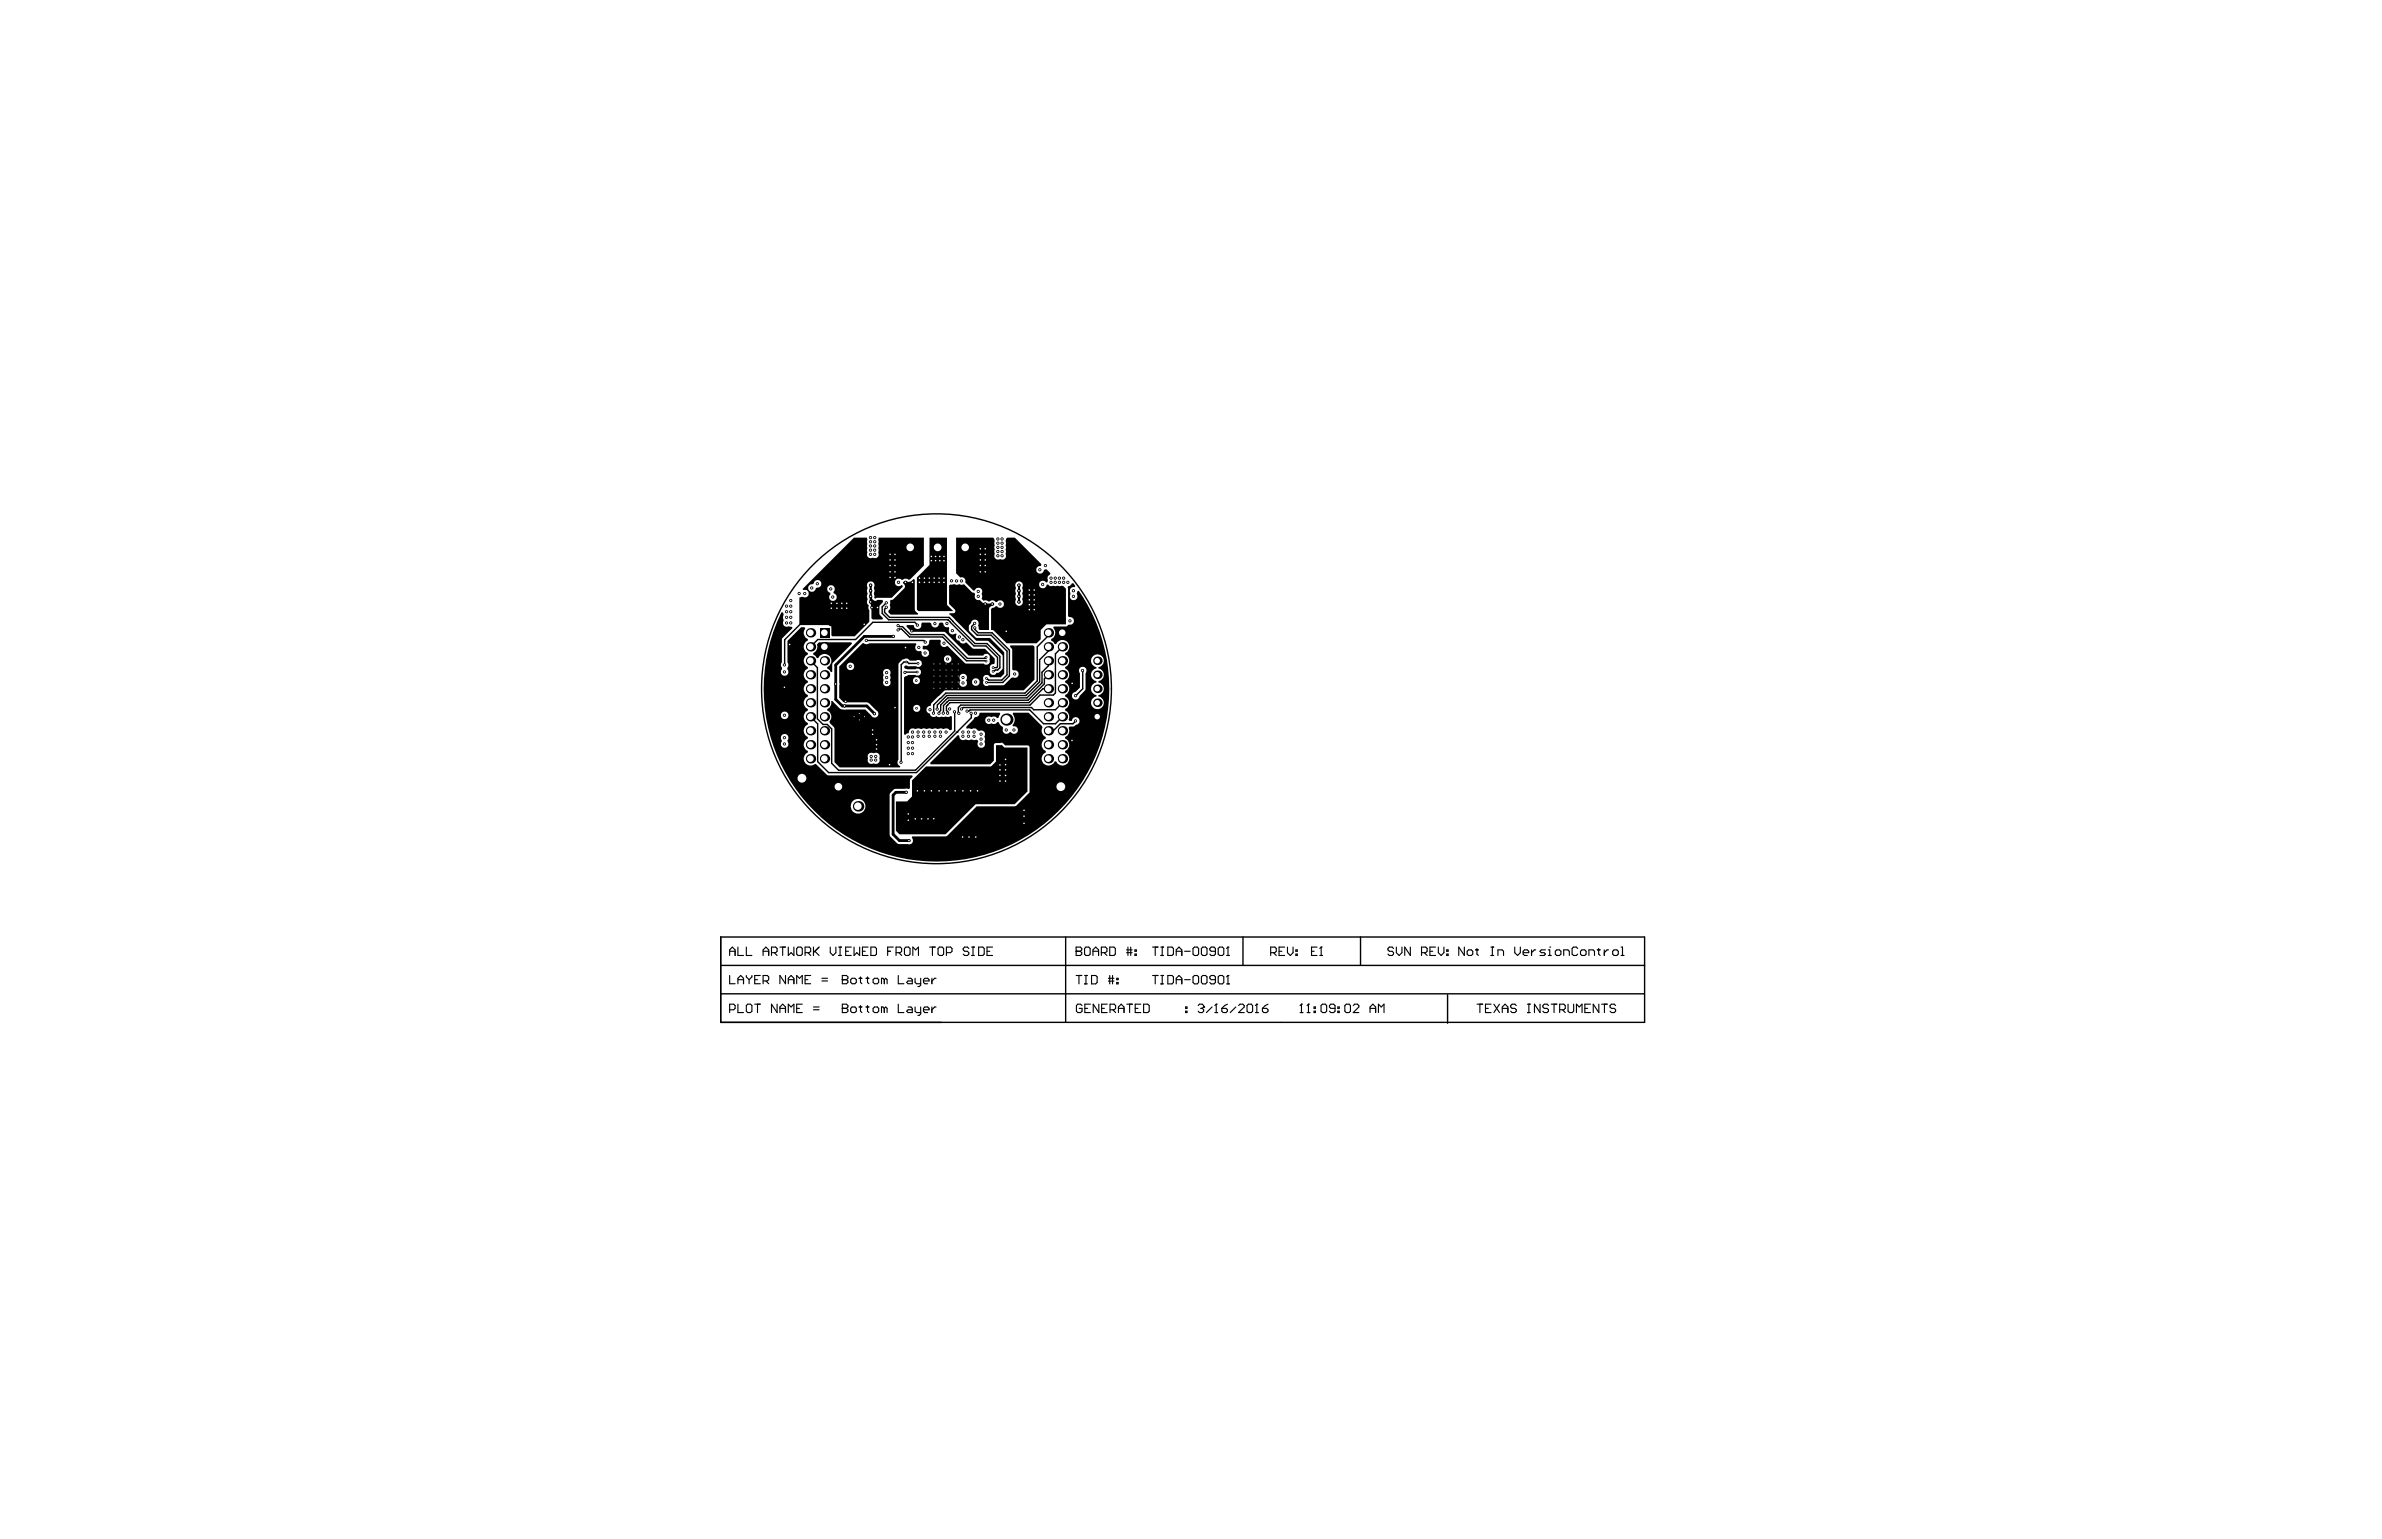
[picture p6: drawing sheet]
<svg xmlns="http://www.w3.org/2000/svg" width="432mm" height="279mm" viewBox="0 0 432 279" stroke-linecap="round" stroke-linejoin="round" font-family="sans-serif">
<g fill="none" stroke="#000" stroke-width=".25">
<path d="M146.9 119.8l1.3 1.3v9.2l1 1.1h.8l.8 .8v6.2l1.2 1.3h14l7.1-7.2v-3.4M156.7 113.2h-11.7l-2.8 2.8v4.6M157.1 116.1h10.4l.3 .3M160.7 110.1l-.3 .4v.5l.9 .9h10.7l4.7 4.8h2.2l2.4 2.3v2.1l-.5 .4h-.4l-.3 .2M160.7 109.3l-.8 .7v1.2l1.2 1.2h10.7l4.8 4.7h2.1l2.1 2.1v1.7l-.1 .2h-.6M162.8 113.4l.2 .2h.6l1.4 1.5h6.1l4.3 4.3h3.1l.3-.2M162.8 114.2l.2-.1h.4l1.5 1.4h6l4.3 4.3 3.6 .1M166.3 113.4l-.5-.6h-7.6l-3.1 3.2h-6.8l-1.4 1.3M171.9 112.5h.1M176.7 113h.1M176.7 113l-.6 .6v.6l1 1h2.6l2.8 2.9v4.3l-.9 .9h-2.4l-.4-.3M176.7 113.8v.3l.6 .6h2.5l3.2 3.2v4.7l-1.2 1.1h-3"/>
<path d="M178.6 119.3h.1M190.1 119.8v.9l-1.2 1.2v1.9l-2.7 2.7h-14.4l-1.3 1.3v1l-.3 .3v.3M190.1 114.7v.5l-2.1 2.1v6.2l-2.2 2.2h-14.3l-2.2 2.1v1.5M190.1 117.3v.7l-1.6 1.6v4l-2.5 2.5h-14.4l-1.7 1.7v.8M192.6 117.3l-1.3 1.2v7.1l-.4 .4h-2.4l-1.8 1.9h-12.5l-.5 .4v.9l.1 .2M166.3 121.9h-2.2M166.5 120.3h-1.7l-.4-.4-.5 .1-.5 .5v17.7M171.7 127.3h.1M171.8 127.8h.1M173.5 132.7h.1M175.3 128.9h.3l.3-.2h10.8l2.5 2.5h2.1l1.3-1.2M176.1 129.4v.7l-10 10h-15.9l-2-2v-6.8l-1.3-1.3"/>
<path d="M179 123.2h.1M190.1 124.9h-1.1l-2.5 2.5h-14.3l-.6 .7v.7l.2 .3v.2M190.1 122.3l-.8 .8v.9l-2.9 3h-14.4l-1 .9v1.4M192.6 127.4l-1.3 1.3h-3.9l-.4-.4h-12.4l-.3 .3M195 130.7l-.5 .5h-2.3l-1.3 1.3h-.8M196.3 121.6v3.3l-1.3 1.3M130.6 169.9h167.5v15.5h-167.5zM130.6 175h167.5M193.2 169.9v15.5M225.3 169.9v5.1M246.6 169.9v5.1M130.6 180.2h167.5"/>
<path d="M262.4 180.4v5.1"/>
<circle cx="169.8" cy="124.9" r="31.7"/>
</g>
<g fill="none" stroke="#000" stroke-width=".2">
<path d="M132.3 173.2v-1l.5-.5 .5 .5v1M132.3 176.9v1.5h1M132.3 172.5h1M133.8 171.7v1.5h1M133.8 178.4v-1l.5-.5 .5 .5v1M133.8 177.6h1M135.3 171.7v1.5h1M135.3 176.9v.2l.5 .5M135.8 177.6v.8M136.3 176.9v.2l-.5 .5M136.8 177.6h.5M137.8 176.9h-1v1.5h1"/>
<path d="M138.3 172.5h1M138.3 177.9h.8l.2-.3v-.5l-.2-.2h-.8v1.5M138.3 173.2v-1l.5-.5 .5 .5v1M138.8 177.9l.5 .5M139.9 172.7h.7l.3-.2v-.5l-.3-.3h-.7v1.5M140.4 172.7l.5 .5M141.4 171.7h1M141.9 171.7v1.5M142.4 176.9v1.5l-1-1.5v1.5M142.9 171.7v1.5l.5-.5 .5 .5v-1.5M142.9 178.4v-1l.5-.5 .5 .5v1M142.9 177.6h1"/>
<path d="M144.4 178.4v-1.5l.5 .5 .5-.5v1.5M144.7 171.7h.5l.2 .3v1l-.2 .2h-.5l-.3-.2v-1zM145.9 172.7h.8l.3-.2v-.5l-.3-.3h-.8v1.5M145.9 177.6h.6M146.5 172.7l.5 .5M147 176.9h-1.1v1.5h1.1M147.5 171.7v1.5M147.7 172.5l.8 .7M148.5 171.7l-1 1M149 177.9h1M149 177.4h1M150.5 171.7v1l.5 .5 .5-.5v-1"/>
<path d="M152 173.2h.5M152 171.7h.5M152.3 171.7v1.5M152.7 177.6h.1M152.7 176.9h.8l.2 .2v.3l-.2 .2 .2 .3v.2l-.2 .3h-.8zM152.7 177.6h.8M153.3 172.5h.5M154.3 171.7h-1v1.5h1M154.5 177.4h.5l.2 .2v.5l-.2 .3h-.5l-.3-.3v-.5zM154.8 171.7v1.5l.5-.5 .5 .5v-1.5M155.7 177.4h.5M156 177.1v1l.2 .3"/>
<path d="M156.3 172.5h.6M157 177.4h.5M157.3 177.1v1l.2 .3M157.4 171.7h-1.1v1.5h1.1M157.9 171.7h.7l.3 .3v1l-.3 .2h-.7zM158.5 177.4h.5l.3 .2v.5l-.3 .3h-.5l-.2-.3v-.5zM160.3 177.6l-.3-.2h-.2v1M160.3 177.6v.8M160.3 177.6l.3-.2 .2 .2v.8M160.9 172.5h.5M161.9 171.7h-1v1.5M162.4 172.7h.8l.2-.2v-.5l-.2-.3h-.8v1.5"/>
<path d="M162.8 176.9v1.5h1.1M162.9 172.7l.5 .5M164.2 171.7h.5l.3 .3v1l-.3 .2h-.5l-.2-.2v-1zM164.6 177.4h.5l.3 .2v.8h-.8l-.2-.3 .2-.2h.8M165.5 173.2v-1.5l.5 .5 .5-.5v1.5M165.9 177.4v.7l.2 .3h.8M166.9 177.4v1.2l-.3 .3h-.2M167.4 177.9h1v-.3l-.2-.2h-.5l-.3 .2v.5l.3 .3h.5M168.5 171.7h1M168.9 177.4v1M169 171.7v1.5M169.7 177.4h-.3l-.5 .5"/>
<path d="M170.3 171.7h.5l.3 .3v1l-.3 .2h-.5l-.3-.2v-1zM171.6 172.7h.7l.3-.2v-.5l-.3-.3h-.7v1.5M175.6 172l-.2-.3h-.5l-.3 .3v.2l.3 .3h.5l.2 .2v.3l-.2 .2h-.5l-.3-.2M176.1 173.2h.5M176.1 171.7h.5M176.4 171.7v1.5M177.4 171.7h.8l.2 .3v1l-.2 .2h-.8zM178.9 172.5h.5M179.9 171.7h-1v1.5h1M195.1 172.5h.1M195.1 171.7h.7l.3 .3v.2l-.3 .3 .3 .2v.3l-.3 .2h-.7zM195.1 172.5h.7"/>
<path d="M195.1 176.9h1M195.6 176.9v1.5M196.6 178.4h.5M196.6 176.9h.5M196.9 171.7h.5l.2 .3v1l-.2 .2h-.5l-.3-.2v-1zM196.9 176.9v1.5M197.9 176.9h.7l.3 .2v1l-.3 .3h-.7zM198.1 172.5h1M198.1 173.2v-1l.5-.5 .5 .5v1M199.6 172.7h.8l.3-.2v-.5l-.3-.3h-.8v1.5M200.2 172.7l.5 .5M200.9 177.9h1"/>
<path d="M200.9 177.4h1M201.2 171.7h.7l.3 .3v1l-.3 .2h-.7zM201.2 176.9v1.5M201.7 176.9v1.5M202.4 178.1h.3v.3h-.3zM202.4 177.4h.3v.2h-.3zM204.2 172.7h1M204.2 172.2h1M204.5 171.7v1.5M205 171.7v1.5M205.7 173h.3v.2h-.3zM205.7 172.2h.3v.3h-.3z"/>
<path d="M208.9 171.7h1M208.9 176.9h1M209.4 171.7v1.5M209.4 176.9v1.5M210.4 173.2h.5M210.4 171.7h.5M210.4 178.4h.5M210.4 176.9h.5M210.7 171.7v1.5M210.7 176.9v1.5M211.7 171.7h.8l.2 .3v1l-.2 .2h-.8zM211.7 176.9h.8l.2 .2v1l-.2 .3h-.8z"/>
<path d="M213.2 172.5h1M213.2 177.6h1M213.2 173.2v-1l.5-.5 .5 .5v1M213.2 178.4v-1l.5-.5 .5 .5v1M214.7 172.5h1.1M214.7 177.6h1.1M216.5 171.7h.5l.3 .3v1l-.3 .2h-.5l-.2-.2v-1zM216.5 176.9h.5l.3 .2v1l-.3 .3h-.5l-.2-.3v-1zM218 171.7h.5l.3 .3v1l-.3 .2h-.5l-.2-.2v-1zM218 176.9h.5l.3 .2v1l-.3 .3h-.5l-.2-.3v-1zM220.3 172.5h-.7l-.3-.3v-.2l.3-.3h.5l.2 .3v1l-.2 .2h-.5l-.3-.2M220.3 177.6h-.7l-.3-.2v-.3l.3-.2h.5l.2 .2v1l-.2 .3h-.5l-.3-.3"/>
<path d="M221.1 171.7h.5l.2 .3v1l-.2 .2h-.5l-.3-.2v-1zM221.1 176.9h.5l.2 .2v1l-.2 .3h-.5l-.3-.3v-1zM222.4 173.2h.5M222.4 178.4h.5M222.6 176.9h.1M222.6 171.7h.1M222.6 171.7v1.5M222.6 176.9v1.5M222.6 176.9l-.2 .2M222.6 171.7l-.2 .3M230.3 172.7h.8l.3-.2v-.5l-.3-.3h-.8v1.5M230.9 172.7l.5 .5"/>
<path d="M231.9 172.5h.5M232.9 171.7h-1v1.5h1M233.4 171.7v1l.5 .5 .5-.5v-1M234.9 173h.3v.2h-.3zM234.9 172.2h.3v.3h-.3zM237.8 172.5h.4M238.7 171.7h-.9v1.5h.9M239.2 173.2h.6M239.5 171.7h.1M239.5 171.7v1.5M239.5 171.7l-.3 .3M252.6 172l-.2-.3h-.5l-.3 .3v.2l.3 .3h.5l.2 .2v.3l-.2 .2h-.5l-.3-.2"/>
<path d="M253.1 171.7v1l.5 .5 .5-.5v-1M255.7 171.7v1.5l-1.1-1.5v1.5M257.7 172.7h.8l.2-.2v-.5l-.2-.3h-.8v1.5M258.2 172.7l.5 .5M259.2 172.5h.5M260.2 171.7h-1v1.5h1M260.7 171.7v1l.5 .5 .5-.5v-1M262.3 173h.2v.2h-.2zM262.3 172.2h.2v.3h-.2zM265.5 171.7v1.5l-1.1-1.5v1.5M266.2 172.2h.5l.3 .3v.5l-.3 .2h-.5l-.2-.2v-.5zM267.5 172.2h.5"/>
<path d="M267.7 172v1l.3 .2M270.3 173.2h.5M270.3 171.7h.5M270.5 171.7v1.5M271.5 173.2v-1h.8l.3 .3v.7M274.6 171.7v1l.5 .5 .5-.5v-1M276.1 172.7h1v-.2l-.2-.3h-.5l-.3 .3v.5l.3 .2h.5M277.6 172.2v1M278.4 172.2h-.3l-.5 .5M280.2 172.2h-.8l-.2 .3 .2 .2h.5l.3 .3-.3 .2h-.7M280.7 173.2h.5M280.7 172.2h.2v1"/>
<path d="M280.9 171.7h.1M282.2 172.2h.5l.3 .3v.5l-.3 .2h-.5l-.3-.2v-.5zM283.5 173.2v-1h.7l.3 .3v.7M286 172l-.3-.3h-.5l-.2 .3v1l.2 .2h.5l.3-.2M286.8 172.2h.5l.2 .3v.5l-.2 .2h-.5l-.3-.2v-.5zM288 173.2v-1h.8l.2 .3v.7M289.6 172.2h.5M289.8 172v1l.3 .2M290.8 172.2v1M291.6 172.2h-.3l-.5 .5M292.6 172.2h.5l.3 .3v.5l-.3 .2h-.5l-.3-.2v-.5zM293.9 173.2h.5"/>
<path d="M293.9 171.7h.2v1.5M132.3 183.1h.7l.3-.3v-.5l-.3-.2h-.7v1.5M133.8 182.1v1.5h1M135.5 182.1h.5l.3 .2v1l-.3 .3h-.5l-.2-.3v-1zM136.8 182.1h1M137.3 182.1v1.5M140.9 182.1v1.5l-1-1.5v1.5M141.4 183.6v-1l.5-.5 .5 .5v1M141.4 182.8h1M142.9 183.6v-1.5l.5 .5 .5-.5v1.5M144.4 182.8h.5M145.4 182.1h-1v1.5h1"/>
<path d="M147.5 183.1h1M147.5 182.6h1M152.7 182.8h.1M152.7 182.1h.8l.2 .2v.3l-.2 .2 .2 .3v.2l-.2 .3h-.8zM152.7 182.8h.8M154.5 182.6h.5l.2 .2v.5l-.2 .3h-.5l-.3-.3v-.5zM155.7 182.6h.5M156 182.3v1l.2 .3M157 182.6h.5M157.3 182.3v1l.2 .3M158.5 182.6h.5l.3 .2v.5l-.3 .3h-.5l-.2-.3v-.5zM160.3 182.8l-.3-.2h-.2v1"/>
<path d="M160.3 182.8v.8M160.3 182.8l.3-.2 .2 .2v.8M162.8 182.1v1.5h1.1M164.6 182.6h.5l.3 .2v.8h-.8l-.2-.3 .2-.2h.8M165.9 182.6v.7l.2 .3h.8M166.9 182.6v1.3l-.3 .2h-.2M167.4 183.1h1v-.3l-.2-.2h-.5l-.3 .2v.5l.3 .3h.5M168.9 182.6v1M169.7 182.6h-.3l-.5 .5M196.1 182.3l-.2-.2h-.5l-.3 .2v1l.3 .3h.5l.2-.3v-.5h-.5M196.7 182.8h.5M197.7 182.1h-1v1.5h1"/>
<path d="M199.2 182.1v1.5l-1-1.5v1.5M199.7 182.8h.5M200.7 182.1h-1v1.5h1M201.2 183.1h.8l.2-.3v-.5l-.2-.2h-.8v1.5M201.7 183.1l.5 .5M202.7 182.8h1.1M202.7 183.6v-1l.5-.5 .6 .5v1M204.3 182.1h1M204.8 182.1v1.5M205.8 182.8h.5M206.8 182.1h-1v1.5h1M207.3 182.1h.8l.2 .2v1l-.2 .3h-.8z"/>
<path d="M214.9 183.3h.3v.3h-.3zM214.9 182.6h.3v.2h-.3zM217.2 182.3l.2-.2h.5l.3 .2v.3M217.7 182.8h.2M217.9 182.8l.3 .3v.2l-.3 .3h-.5l-.2-.3M218.2 182.6h.1M218.2 182.6l-.3 .2M219.7 182.6l-1 1M220.2 183.6h.5M220.5 182.1h.1M220.5 182.1v1.5M220.5 182.1l-.3 .2"/>
<path d="M221.5 182.8h.8l.2 .3v.2l-.2 .3h-.6l-.2-.3zM222.5 182.1l-.5 .2-.5 .5M224 182.6l-1 1M224.5 182.3l.3-.2h.5l.2 .2v.3l-1 1h1M226.3 182.1h.5l.3 .2v1l-.3 .3h-.5l-.2-.3v-1zM227.6 183.6h.5M227.8 182.1h.1M227.8 182.1v1.5M227.8 182.1l-.2 .2M228.8 182.8h.8l.3 .3v.2l-.3 .3h-.5l-.3-.3zM229.9 182.1l-.5 .2-.6 .5M235.7 183.6h.5"/>
<path d="M235.9 182.1h.1M235.9 182.1v1.5M235.9 182.1l-.2 .2M236.9 183.6h.5M237.2 182.1h.1M237.2 182.1v1.5M237.2 182.1l-.3 .2M238.2 183.3h.3v.3h-.3zM238.2 182.6h.3v.2h-.3zM239.7 182.1h.5l.3 .2v1l-.3 .3h-.5l-.2-.3v-1zM242 182.8h-.7l-.3-.2v-.3l.3-.2h.5l.2 .2v1l-.2 .3h-.5l-.3-.3M242.5 183.3h.3v.3h-.3z"/>
<path d="M242.5 182.6h.3v.2h-.3zM244 182.1h.5l.3 .2v1l-.3 .3h-.5l-.2-.3v-1zM245.3 182.3l.3-.2h.5l.2 .2v.3l-1 1h1M248.4 182.8h1M248.4 183.6v-1l.5-.5 .5 .5v1M249.9 183.6v-1.5l.5 .5 .5-.5v1.5M267.8 182.1h1M268.3 182.1v1.5M269.3 182.8h.5M270.3 182.1h-1v1.5h1M270.8 182.1l1 1.5M271.8 182.1l-1 1.5"/>
<path d="M272.3 182.8h1M272.3 183.6v-1l.5-.5 .5 .5v1M274.9 182.3l-.3-.2h-.5l-.3 .2v.3l.3 .2h.5l.3 .3v.2l-.3 .3h-.5l-.3-.3M276.9 182.1h.5M276.9 183.6h.5M277.1 182.1v1.5M279.2 182.1v1.5l-1-1.5v1.5M280.7 182.3l-.3-.2h-.5l-.2 .2v.3l.2 .2h.5l.3 .3v.2l-.3 .3h-.5l-.2-.3M281.2 182.1h1M281.7 182.1v1.5M282.7 183.1h.8l.2-.3v-.5l-.2-.2h-.8v1.5M283.2 183.1l.5 .5"/>
<path d="M284.3 182.1v1.2l.2 .3h.5l.3-.3v-1.2M285.8 183.6v-1.5l.5 .5 .5-.5v1.5M287.3 182.8h.5M288.3 182.1h-1v1.5h1M289.8 182.1v1.5l-1-1.5v1.5M290.3 182.1h1.1M290.8 182.1v1.5M292.9 182.3l-.3-.2h-.5l-.2 .2v.3l.2 .2h.5l.3 .3v.2l-.3 .3h-.5l-.2-.3"/>
</g>
<g fill="#000">
<path d="M168.5 97.5h3.2v12.2l1.1 1.1h-6.3l-.3-.3v-5.8l2.3-2.3zM148.5 116.5h5.8l.1 .2-3.5 3.6v1.5l-.3 .1-.2-.4-.4-.3v-.2a1.24 1.24 0 0 0 .4-2.1 1.24 1.24 0 0 0-2.1 .4h-.2l-.3-.4-.4-.2v-.3a1.28 1.28 0 0 0 .7-1.6zM157.6 105.9a.31 .31 0 0 1 .5 0 .31 .31 0 0 1 0 .5v.7l-.1 .6 .1 .9 .5 .4 .4-.2h.9l.2 .2-.7 1v1.4l.6 .7v.2h-1.8l-.2-.2v-1.6l-.2-.4a.77 .77 0 0 0-.3-.9l.2-.5-.2-.6 .2-.4-.2-.6 .2-.4-.2-.6zM163.7 105.5a.79 .79 0 0 1 1 0l.4-.1 .5-.4 .2 .1v5.4l.1 .3 .5 .4v.2h-4.9l-.5-.4 .1-.3a.84 .84 0 0 0 .2-1l.1-.8 .5-.2 2.1-2.1 .1-.4-.4-.4zM184.5 105.9a.35 .35 0 0 1 .5 .1 .35 .35 0 0 1-.1 .5l.1 .6-.1 .4 .1 .6-.1 .6a.38 .38 0 0 1 .1 .5 .38 .38 0 0 1-.4 .2l-.2-.2 .2-.4-.2-.7 .2-.3-.2-.7 .2-.4zM167.9 139h11.8l.8-.9v-3l1.1-.1 .5 .5h4.2v8l-2.4 2.3h-7l-5.5 5.5h-8.4l-.6-.7v-5.3h2l.9-.9v-2.9z"/>
<path d="M173.3 97.5h6.7a1.1 1.1 0 0 1 .3 1.2v1.7a.75 .75 0 0 0 .1 .9 .75 .75 0 0 0 .9 .1 .72 .72 0 0 0 .9-.1 .72 .72 0 0 0 .1-.9v-1.7a1.1 1.1 0 0 1 .3-1.2h1.4l4.8 4.8-.1 .3a.7 .7 0 0 0-.8 .5 .7 .7 0 0 0 .5 .8 .7 .7 0 0 0 .8-.5l.1-.1 .4-.1 .7 .7-.1 .3a.74 .74 0 0 0-.3 1l-.1 .4h-.2a.71 .71 0 0 0-1-.2 .71 .71 0 0 0-.1 1 .71 .71 0 0 0 1.1-.1v-.3h.2a.95 .95 0 0 0 1.1 .2l1.1 .1 .4-.1 .3 .1 .4 .4v6.5h-3.5l-1 1v1.7l-.8 .7h-5.4l-2.3-2.2-.5-.2v-3.8l.7-.4a.32 .32 0 0 1 .3-.1 .32 .32 0 0 1 .3 .2 .7 .7 0 0 0 .9-.2 .7 .7 0 0 0-.2-1 .7 .7 0 0 0-1 .3h-.2a.79 .79 0 0 0-1.1-.1l-.6-.2h-.5l-.4-.4 .2-.4-.2-.4a.72 .72 0 0 0-.3-1.1 .72 .72 0 0 0-1 .5h-.2l-1.4-1.5a.68 .68 0 0 0-.2-.7 .68 .68 0 0 0-.7-.2l-.8-.7zM184.4 105.5a.87 .87 0 0 0-.2 1.1l-.2 .4 .2 .6-.2 .7 .2 .3a.73 .73 0 0 0 .1 1.1 .73 .73 0 0 0 1-.2l.1-.5-.1-.4 .1-.6-.1-.4 .1-.6-.1-.4a.73 .73 0 0 0 0-.9 .73 .73 0 0 0-.9-.2z"/>
<path d="M154.8 97.5h2.4v2.6a.75 .75 0 0 0 .2 .9 .75 .75 0 0 0 .8 .1 .72 .72 0 0 0 .9-.1 .72 .72 0 0 0 .1-.9l.1-2.6h8.2v5.1l-2.5 2.5-1-.2a.63 .63 0 0 1-.9 0 .71 .71 0 0 0-.8 1 .71 .71 0 0 0 1.2 .2l.2 .3-2.1 2h-2.7l-.2 .2-.2-.2-.1-.8 .1-.6-.1-.4a.73 .73 0 0 0-.1-1 .73 .73 0 0 0-1 0 .73 .73 0 0 0 0 1l-.1 .4 .1 .6-.1 .7 .1 .3a.84 .84 0 0 0 .2 1.2l-.1 .4 .2 .4v2.1l-2.7 2.7h-4l-.2-.2v-1.7h-.3l-.3-.3h-5.2v-4.9l.5-.1a.71 .71 0 0 0 1.2-.4 .71 .71 0 0 0-1-.8l-.1-.2zM146.8 106a.7 .7 0 0 0 0 1.2 .7 .7 0 0 0 1.1-.5l.1-.1a.7 .7 0 0 0 .9-.4 .7 .7 0 0 0-.5-.9 .7 .7 0 0 0-.9 .4l-.1 .2zM150.3 106.2a.69 .69 0 0 0-.3 .7 .69 .69 0 0 0 .5 .6l.1 .2a.68 .68 0 0 0 0 1.1 .68 .68 0 0 0 1-.2 .68 .68 0 0 0-.5-1v-.3a.69 .69 0 0 0 .1-.9 .69 .69 0 0 0-.9-.2z"/>
<path d="M156.4 116.6l.7 .2 .4-.2h8.5l.1 .3a.68 .68 0 0 0-.1 .9 .68 .68 0 0 0 .9 .2l.2 .2a.69 .69 0 0 0 .6 .9 .69 .69 0 0 0 .7-.8 .69 .69 0 0 0-.9-.5 .37 .37 0 0 1-.2-.4 .37 .37 0 0 1 .3-.3 .68 .68 0 0 0 .8-.8l.2-.3h1.8l.2 .3a.74 .74 0 0 0 .2 .9 .74 .74 0 0 0 1-.1l3.2 3.2h3.3a.63 .63 0 0 0 .9 .1 .63 .63 0 0 0 .1-.9 .64 .64 0 0 0-.2-.9 .64 .64 0 0 0-.9 .3h-2.6l-4.3-4.3h-6.1l-.9-1 .1-.3h1.2a.7 .7 0 0 0 .8 .7 .7 .7 0 0 0 .6-.9l.2-.2h1.4l.3 .4a.68 .68 0 0 0 .7 .5 .68 .68 0 0 0 .6-.7l.2-.2h.5l.1 .3a.72 .72 0 0 0 1 .5v.5a.67 .67 0 0 0 .3 .8 .67 .67 0 0 0 .8-.1l.3 .1a.77 .77 0 0 0 .5 1.2 .77 .77 0 0 0 1.3 .3l1.2 1.1h2.1l1.8 1.8v.9l-.2 .1a.62 .62 0 0 0-.6 .3 .62 .62 0 0 0 0 .7 .64 .64 0 0 0 .3 .9 .64 .64 0 0 0 .8-.3h.5l.6-.7v-2.5l-2.6-2.6h-2.2l-4.4-4.5-.4-.3v-.2h.9l.2-.4-.1-.3-1.1-1v-3.4l.3-.1h.4a.35 .35 0 0 1 .6 0l.6-.1 .4 .1 .4-.1 1.5 1.5 .5 .1v.5a.72 .72 0 0 0 1 .8l.5 .5 .4-.1 .5 .2h.5a.32 .32 0 0 1 .5-.1 .32 .32 0 0 1-.1 .5l-.4 .1-.3 .4v3.9h-1.7l-.2-.2-.1-.6a.69 .69 0 0 0-.4-1 .69 .69 0 0 0-.9 .6 1.17 1.17 0 0 0-.2 1.5l1.1 1.1 2.6 .1 2.5 2.6v3.9l-.6 .6h-1.9a.63 .63 0 0 0-.9-.4 .63 .63 0 0 0-.3 1 .62 .62 0 0 0 .1 .8 .62 .62 0 0 0 .8 .1l2.8-.1 1.3-1.3h.5a.69 .69 0 0 0 .9-.7 .69 .69 0 0 0-1-.6l-.2-.2v-3.5v-.2l-.4-.4 .1-.3h4.1l.2 .3v5.9l-1.9 2h-14.3l-2.4 2.2-.3 .6a.69 .69 0 0 0-.7 .7 .69 .69 0 0 0 .7 .7 .72 .72 0 0 0 1.2 .4l.4 .2 .5-.1 .3 .1 .4-.1 .4 .1 .5-.2 .3 .1v2.3l-.2 .2h-.3l-.2-.3h-.4l-.5 .1-.3-.1-.7 .1-.4-.1-.6 .1-.4-.1-.6 .1-.4-.1-.6 .1-.4-.1h-.8a.77 .77 0 0 0-.8 .1 .77 .77 0 0 0-.3 .8h-.4l-.2 .2h-.2v-10.3l.7-.5h1.4l.1 .1a.64 .64 0 0 0 .8-.7 .64 .64 0 0 0-.9-.4h-1.6l-.3-.1-.2-.3v-.2l.3-.2 .6 .2h1.3a.62 .62 0 0 0 1-.5 .62 .62 0 0 0-1-.5h-1.2l-.4-.4h-.5l-.3 .2-.8 .7v17.5l-.2 .4 .1 .4 .4 .3-.1 .2h-10.9l-.9-.9v-6l-.2-.4-.7-.7v-.4a1.22 1.22 0 0 0-.4-1.9v-.2l.1-.1a1.22 1.22 0 0 0 .6-1.4h.2l1.5 1.5 .7 .1 3.8-.1 1 1.1a.68 .68 0 0 0 1.1 .2 .68 .68 0 0 0-.1-1.1l-1.5-1.4-4.5-.1-.8-.8v-5.6zM171.1 119.5a.7 .7 0 0 0 1.4 0 .7 .7 0 0 0-1.4 0zM153.5 120.8a.7 .7 0 0 0 1.4 0 .7 .7 0 0 0-1.4 0zM165.5 123.4a.65 .65 0 0 0 1.3 0 .65 .65 0 0 0-1.3 0zM176.2 123.7a.7 .7 0 0 0 1.4 0 .7 .7 0 0 0-1.4 0zM160.3 121.5l-.2 .5 .1 .4-.1 .5 .1 .4a.69 .69 0 0 0 .1 .9 .69 .69 0 0 0 .9 0 .69 .69 0 0 0 .1-.9l.1-.4-.1-.5a.68 .68 0 0 0-.1-.9 .68 .68 0 0 0-.9 0zM174.3 122.2a.73 .73 0 0 0-.2 1.2 .69 .69 0 0 0 0 .9 .69 .69 0 0 0 1 0 .69 .69 0 0 0 0-1 .69 .69 0 0 0 .1-.9 .69 .69 0 0 0-.9-.2zM165.5 128.4a.65 .65 0 0 0 1.3 0 .65 .65 0 0 0-1.3 0zM157.5 136.7l-.2 .3 .1 .5a.74 .74 0 0 0 .1 .9 .74 .74 0 0 0 .9 0 .71 .71 0 0 0 .9-.1 .71 .71 0 0 0 .1-.8 .74 .74 0 0 0-.2-.9 .74 .74 0 0 0-.9 0l-.5-.1z"/>
<path d="M141.7 111a.59 .59 0 0 1 .2 .9l.2 .6a.76 .76 0 0 0 0 .9 .76 .76 0 0 0 .9 .2h.5l.2 .3-1.9 1.9-.2 5.1a.51 .51 0 0 1 0 .8 .68 .68 0 0 0 .8 .8 .68 .68 0 0 0 .3-1.1l.2-.8-.2-.5v-3.9l2.5-2.5h.6l.2 .3-.1 .1a1.22 1.22 0 0 0 .6 1.8v.2l-.2 .1a1.23 1.23 0 0 0-.6 1.2 1.23 1.23 0 0 0 .8 1v.3h-.2a1.23 1.23 0 0 0-.6 1.2 1.23 1.23 0 0 0 .8 1.1v.2l-.2 .1a1.23 1.23 0 0 0-.6 1.1 1.23 1.23 0 0 0 .8 1.1v.2l-.2 .1a1.23 1.23 0 0 0-.6 1.2 1.23 1.23 0 0 0 .8 1v.3l-.2 .1a1.23 1.23 0 0 0-.6 1.1 1.23 1.23 0 0 0 .8 1.1v.2l-.2 .1a1.23 1.23 0 0 0-.6 1.1 1.23 1.23 0 0 0 .8 1.1v.3h-.2a1.23 1.23 0 0 0-.6 1.2 1.23 1.23 0 0 0 .8 1v.3l-.2 .1a1.23 1.23 0 0 0-.6 1.1 1.23 1.23 0 0 0 .8 1.1v.2l-.2 .1a1.26 1.26 0 0 0-.3 1.9 1.26 1.26 0 0 0 1.8 .1l2 1.9 .4 .2h15.1l.2 .2-.5 .6-.1 1.6-.2 .1-.4-.1-2.1 .1a1.63 1.63 0 0 0-.9 1.1v7.3l1.5 1.5 1.8 .1a.69 .69 0 0 0 .8-.3 .69 .69 0 0 0-.1-.9l.1-.2 6.2-.1 5.4-5.4h7.1l2.5-2.5v-8.2l-.2-.3h-4.2l-.5-.5-1.3 .1-.2 .3v2.8l-.7 .7h-10.8l-.1-.3 5.1-5 .2 .2a.75 .75 0 0 0 1.2 .6l.4 .1 .6-.1 .5 .1a.4 .4 0 0 1 .6 0 .4 .4 0 0 1 0 .5 .68 .68 0 0 0 .8 .9 .68 .68 0 0 0 .4-1.1l.2-.5-.2-.4a.69 .69 0 0 0 0-.9 .69 .69 0 0 0-.9-.2l-.3-.1a.84 .84 0 0 0-1.1-.2l-.4-.1h-.4l-.1-.3 1.2-1.3 .2-.4a.97 .97 0 0 0 1-.9h3.6l.1 .3-.3 .6-.3 .1-.2-.2-.3-.1-.5 .2a.69 .69 0 0 0-.9 0 .69 .69 0 0 0 0 1 .69 .69 0 0 0 .9 0 .72 .72 0 0 0 1.1-.2h.2l.4 .6 .3 .3 .1 .3a.72 .72 0 0 0 .3 .9 .72 .72 0 0 0 1-.2h.2a.71 .71 0 0 0 1.2-.3 .71 .71 0 0 0-.9-.8l-.1-.2 .4-1-.3-1 .1-.3h2.8l2.5 2.6a1.3 1.3 0 0 0 .6 1.8v.3l-.2 .1a1.23 1.23 0 0 0-.6 1.1 1.23 1.23 0 0 0 .8 1.1v.2l-.2 .1a1.24 1.24 0 0 0-.2 2 1.24 1.24 0 0 0 2-.4h.3v.1a1.24 1.24 0 0 0 2 .2 1.24 1.24 0 0 0-.4-2v-.2l.1-.1a1.23 1.23 0 0 0 .6-1.1 1.23 1.23 0 0 0-.7-1.1v-.3h.1a1.2 1.2 0 0 0 .5-1.6l.2-.3h.8l.5-.3a.7 .7 0 0 0 .5-.8 .7 .7 0 0 0-.8-.6 .7 .7 0 0 0-.6 .7h-.4l-.2-.2a1.22 1.22 0 0 0-.6-1.7v-.2l.1-.1a1.23 1.23 0 0 0 .6-1.2 1.23 1.23 0 0 0-.7-1v-.3h.1a1.23 1.23 0 0 0 .6-1.2 1.23 1.23 0 0 0-.7-1.1v-.2l.1-.1a1.23 1.23 0 0 0 .6-1.1 1.23 1.23 0 0 0-.7-1.1v-.2l.1-.1a1.23 1.23 0 0 0 .6-1.2 1.23 1.23 0 0 0-.7-1v-.3l.1-.1a1.24 1.24 0 0 0 .2-2 1.24 1.24 0 0 0-1.9 .5h-.3l-.3-.4-.4-.3v-.2a1.24 1.24 0 0 0 .4-2.1l.1-.2h2.3l.2-.1a.46 .46 0 0 1 .7-.3 .69 .69 0 0 0 .5-.8 .69 .69 0 0 0-.8-.5l-.3-.2-.1-5.2 .8-.7 .2-.1 .4 .5a.32 .32 0 0 1-.5 .3 .76 .76 0 0 0-.3 1.1 .73 .73 0 0 0 0 1 .73 .73 0 0 0 1 0 .73 .73 0 0 0 .1-1l.1-.4 .3-.1a31.3 31.3 0 0 1-23.6 49 31.3 31.3 0 0 1-30.3-45.1zM195.9 121l-.2 .2-.1 .4 .2 .4v2.7l-.8 .8a.68 .68 0 0 0-.7 .7 .68 .68 0 0 0 .7 .6 .68 .68 0 0 0 .7-.6l1.1-1.1v-3.1a.69 .69 0 0 0 0-.9 .69 .69 0 0 0-.9-.1zM198.1 119a1.15 1.15 0 0 0-.3 1.2 1.15 1.15 0 0 0 1 .8v.2a1.15 1.15 0 0 0-1 1.1 1.15 1.15 0 0 0 1 1.2v.2a1.15 1.15 0 0 0-1 1.2 1.15 1.15 0 0 0 1 1.1v.3a1.16 1.16 0 0 0-.8 1.8 1.16 1.16 0 0 0 1.9 0 1.16 1.16 0 0 0-.8-1.8v-.3a1.15 1.15 0 0 0 1-1.1 1.15 1.15 0 0 0-1-1.2v-.2a1.15 1.15 0 0 0 1-1.2 1.15 1.15 0 0 0-1-1.1v-.2a1.15 1.15 0 0 0 .9-1.7 1.15 1.15 0 0 0-1.9-.3zM141.5 129.7a.7 .7 0 0 0 1.4 0 .7 .7 0 0 0-1.4 0zM141.8 133.3l-.2 .5a1.01 1.01 0 0 1 0 1.1 .68 .68 0 0 0 .8 .7 .68 .68 0 0 0 .4-1.1l-.1-.2a.72 .72 0 0 0 .1-1 .72 .72 0 0 0-1 0zM154.2 146.2a1.35 1.35 0 0 0 2.7 0 1.35 1.35 0 0 0-2.7 0z"/>
<circle cx="173.7" cy="120.4" r=".23"/>
</g>
<path d="M162 115.4h-5.3l-5.2 5.2v6.2l1.2 1.2h4.4l1.5 1.4M164.3 143.7h-1.9l-.5 .5v7.1l1.1 1.1h1.8" fill="none" stroke="#000" stroke-width=".51"/>
<circle cx="173.7" cy="120.4" r=".09" fill="#fff"/>
<circle cx="173.7" cy="121.5" r=".23" fill="#000"/>
<circle cx="173.7" cy="121.5" r=".09" fill="#fff"/>
<circle cx="173.7" cy="122.6" r=".23" fill="#000"/>
<circle cx="173.7" cy="122.6" r=".09" fill="#fff"/>
<circle cx="173.7" cy="123.7" r=".23" fill="#000"/>
<circle cx="173.7" cy="123.7" r=".09" fill="#fff"/>
<circle cx="173.7" cy="124.8" r=".23" fill="#000"/>
<circle cx="173.7" cy="124.8" r=".09" fill="#fff"/>
<circle cx="172.6" cy="120.4" r=".23" fill="#000"/>
<circle cx="172.6" cy="120.4" r=".09" fill="#fff"/>
<circle cx="172.6" cy="121.5" r=".24" fill="#000"/>
<circle cx="172.6" cy="121.5" r=".09" fill="#fff"/>
<circle cx="172.6" cy="122.6" r=".24" fill="#000"/>
<circle cx="172.6" cy="122.6" r=".09" fill="#fff"/>
<circle cx="172.6" cy="123.7" r=".24" fill="#000"/>
<circle cx="172.6" cy="123.7" r=".09" fill="#fff"/>
<circle cx="172.6" cy="124.8" r=".23" fill="#000"/>
<circle cx="172.6" cy="124.8" r=".09" fill="#fff"/>
<circle cx="171.5" cy="120.4" r=".23" fill="#000"/>
<circle cx="171.5" cy="120.4" r=".09" fill="#fff"/>
<circle cx="171.5" cy="121.5" r=".24" fill="#000"/>
<circle cx="171.5" cy="121.5" r=".09" fill="#fff"/>
<circle cx="171.5" cy="122.6" r=".24" fill="#000"/>
<circle cx="171.5" cy="122.6" r=".09" fill="#fff"/>
<circle cx="171.5" cy="123.7" r=".24" fill="#000"/>
<circle cx="171.5" cy="123.7" r=".09" fill="#fff"/>
<circle cx="171.5" cy="124.8" r=".23" fill="#000"/>
<circle cx="171.5" cy="124.8" r=".09" fill="#fff"/>
<circle cx="170.4" cy="120.4" r=".23" fill="#000"/>
<circle cx="170.4" cy="120.4" r=".09" fill="#fff"/>
<circle cx="170.4" cy="121.5" r=".24" fill="#000"/>
<circle cx="170.4" cy="121.5" r=".09" fill="#fff"/>
<circle cx="170.4" cy="122.6" r=".24" fill="#000"/>
<circle cx="170.4" cy="122.6" r=".09" fill="#fff"/>
<circle cx="170.4" cy="123.7" r=".24" fill="#000"/>
<circle cx="170.4" cy="123.7" r=".09" fill="#fff"/>
<circle cx="170.4" cy="124.8" r=".23" fill="#000"/>
<circle cx="170.4" cy="124.8" r=".09" fill="#fff"/>
<circle cx="169.3" cy="120.4" r=".23" fill="#000"/>
<circle cx="169.3" cy="120.4" r=".09" fill="#fff"/>
<circle cx="169.3" cy="121.5" r=".23" fill="#000"/>
<circle cx="169.3" cy="121.5" r=".09" fill="#fff"/>
<circle cx="169.3" cy="122.6" r=".23" fill="#000"/>
<circle cx="169.3" cy="122.6" r=".09" fill="#fff"/>
<circle cx="169.3" cy="123.7" r=".23" fill="#000"/>
<circle cx="169.3" cy="123.7" r=".09" fill="#fff"/>
<circle cx="169.3" cy="124.8" r=".23" fill="#000"/>
<circle cx="169.3" cy="124.8" r=".09" fill="#fff"/>
<circle cx="154.8" cy="130" r=".23" fill="#000"/>
<circle cx="154.8" cy="129.9" r=".09" fill="#fff"/>
<circle cx="156.7" cy="130" r=".23" fill="#000"/>
<circle cx="156.7" cy="129.9" r=".09" fill="#fff"/>
<circle cx="155.8" cy="129.4" r=".23" fill="#000"/>
<circle cx="155.8" cy="129.4" r=".09" fill="#fff"/>
<circle cx="155.8" cy="130.5" r=".23" fill="#000"/>
<circle cx="155.8" cy="130.5" r=".09" fill="#fff"/>
<circle cx="183.8" cy="132.4" r=".29" fill="#000"/>
<circle cx="183.8" cy="132.4" r=".14" fill="#fff"/>
<circle cx="182.4" cy="132.4" r=".29" fill="#000"/>
<circle cx="182.4" cy="132.4" r=".14" fill="#fff"/>
<circle cx="180.1" cy="130.6" r=".29" fill="#000"/>
<circle cx="180.1" cy="130.6" r=".14" fill="#fff"/>
<circle cx="179.2" cy="130.6" r=".29" fill="#000"/>
<circle cx="179.2" cy="130.6" r=".14" fill="#fff"/>
<circle cx="177.3" cy="108.1" r=".29" fill="#000"/>
<circle cx="177.3" cy="108.1" r=".14" fill="#fff"/>
<circle cx="177.3" cy="107.2" r=".29" fill="#000"/>
<circle cx="177.3" cy="107.2" r=".14" fill="#fff"/>
<circle cx="174.3" cy="105.3" r=".29" fill="#000"/>
<circle cx="174.3" cy="105.3" r=".14" fill="#fff"/>
<circle cx="173.4" cy="105.3" r=".29" fill="#000"/>
<circle cx="173.4" cy="105.3" r=".14" fill="#fff"/>
<circle cx="164.7" cy="135.7" r=".29" fill="#000"/>
<circle cx="164.7" cy="135.7" r=".14" fill="#fff"/>
<circle cx="164.7" cy="134.6" r=".29" fill="#000"/>
<circle cx="164.7" cy="134.6" r=".14" fill="#fff"/>
<circle cx="164.7" cy="133.6" r=".29" fill="#000"/>
<circle cx="164.7" cy="133.6" r=".14" fill="#fff"/>
<circle cx="165.4" cy="135.7" r=".29" fill="#000"/>
<circle cx="165.4" cy="135.7" r=".14" fill="#fff"/>
<circle cx="165.4" cy="134.6" r=".29" fill="#000"/>
<circle cx="165.4" cy="134.6" r=".14" fill="#fff"/>
<circle cx="165.4" cy="133.6" r=".29" fill="#000"/>
<circle cx="165.4" cy="133.6" r=".14" fill="#fff"/>
<circle cx="165.4" cy="132.7" r=".29" fill="#000"/>
<circle cx="165.4" cy="132.7" r=".14" fill="#fff"/>
<circle cx="160.7" cy="123.7" r=".29" fill="#000"/>
<circle cx="160.7" cy="123.7" r=".14" fill="#fff"/>
<circle cx="160.7" cy="122.8" r=".29" fill="#000"/>
<circle cx="160.7" cy="122.8" r=".14" fill="#fff"/>
<circle cx="160.7" cy="122" r=".29" fill="#000"/>
<circle cx="160.7" cy="122" r=".14" fill="#fff"/>
<circle cx="189" cy="106" r=".29" fill="#000"/>
<circle cx="189" cy="106" r=".14" fill="#fff"/>
<circle cx="181.3" cy="109.5" r=".29" fill="#000"/>
<circle cx="181.3" cy="109.5" r=".14" fill="#fff"/>
<circle cx="179.9" cy="109.5" r=".29" fill="#000"/>
<circle cx="179.9" cy="109.5" r=".14" fill="#fff"/>
<circle cx="178.6" cy="109.5" r=".29" fill="#000"/>
<circle cx="178.6" cy="109.5" r=".14" fill="#fff"/>
<circle cx="184.7" cy="108.1" r=".29" fill="#000"/>
<circle cx="184.7" cy="108.1" r=".14" fill="#fff"/>
<circle cx="184.7" cy="109.1" r=".29" fill="#000"/>
<circle cx="184.7" cy="109.1" r=".14" fill="#fff"/>
<circle cx="159.1" cy="110.2" r=".29" fill="#000"/>
<circle cx="159.1" cy="110.2" r=".14" fill="#fff"/>
<circle cx="158.1" cy="110.2" r=".29" fill="#000"/>
<circle cx="158.1" cy="110.2" r=".14" fill="#fff"/>
<circle cx="165.4" cy="105.6" r=".29" fill="#000"/>
<circle cx="165.4" cy="105.6" r=".14" fill="#fff"/>
<circle cx="164.1" cy="105.6" r=".29" fill="#000"/>
<circle cx="164.1" cy="105.6" r=".14" fill="#fff"/>
<circle cx="162.9" cy="105.6" r=".29" fill="#000"/>
<circle cx="162.9" cy="105.6" r=".14" fill="#fff"/>
<circle cx="157.8" cy="109.1" r=".29" fill="#000"/>
<circle cx="157.8" cy="109.1" r=".14" fill="#fff"/>
<circle cx="157.8" cy="108.1" r=".29" fill="#000"/>
<circle cx="157.8" cy="108.1" r=".14" fill="#fff"/>
<circle cx="157.8" cy="107.1" r=".29" fill="#000"/>
<circle cx="157.8" cy="107.1" r=".14" fill="#fff"/>
<circle cx="171.1" cy="101.7" r=".29" fill="#000"/>
<circle cx="171.1" cy="101.7" r=".14" fill="#fff"/>
<circle cx="170.4" cy="101.7" r=".29" fill="#000"/>
<circle cx="170.4" cy="101.7" r=".14" fill="#fff"/>
<circle cx="169.6" cy="101.7" r=".29" fill="#000"/>
<circle cx="169.6" cy="101.7" r=".14" fill="#fff"/>
<circle cx="168.8" cy="101.7" r=".29" fill="#000"/>
<circle cx="168.8" cy="101.7" r=".14" fill="#fff"/>
<circle cx="171.1" cy="100.9" r=".29" fill="#000"/>
<circle cx="171.1" cy="100.9" r=".14" fill="#fff"/>
<circle cx="170.4" cy="100.9" r=".29" fill="#000"/>
<circle cx="170.4" cy="100.9" r=".14" fill="#fff"/>
<circle cx="169.6" cy="100.9" r=".29" fill="#000"/>
<circle cx="169.6" cy="100.9" r=".14" fill="#fff"/>
<circle cx="168.8" cy="100.9" r=".29" fill="#000"/>
<circle cx="168.8" cy="100.9" r=".14" fill="#fff"/>
<circle cx="171.1" cy="104.8" r=".29" fill="#000"/>
<circle cx="171.1" cy="104.8" r=".14" fill="#fff"/>
<circle cx="170.2" cy="104.8" r=".29" fill="#000"/>
<circle cx="170.2" cy="104.8" r=".14" fill="#fff"/>
<circle cx="169.3" cy="104.8" r=".29" fill="#000"/>
<circle cx="169.3" cy="104.8" r=".14" fill="#fff"/>
<circle cx="168.5" cy="104.8" r=".29" fill="#000"/>
<circle cx="168.5" cy="104.8" r=".14" fill="#fff"/>
<circle cx="167.6" cy="104.8" r=".29" fill="#000"/>
<circle cx="167.6" cy="104.8" r=".14" fill="#fff"/>
<circle cx="166.7" cy="104.8" r=".29" fill="#000"/>
<circle cx="166.7" cy="104.8" r=".14" fill="#fff"/>
<circle cx="171.1" cy="105.6" r=".29" fill="#000"/>
<circle cx="171.1" cy="105.6" r=".14" fill="#fff"/>
<circle cx="170.2" cy="105.6" r=".29" fill="#000"/>
<circle cx="170.2" cy="105.6" r=".14" fill="#fff"/>
<circle cx="169.3" cy="105.6" r=".29" fill="#000"/>
<circle cx="169.3" cy="105.6" r=".14" fill="#fff"/>
<circle cx="168.5" cy="105.6" r=".29" fill="#000"/>
<circle cx="168.5" cy="105.6" r=".14" fill="#fff"/>
<circle cx="167.6" cy="105.6" r=".29" fill="#000"/>
<circle cx="167.6" cy="105.6" r=".14" fill="#fff"/>
<circle cx="166.7" cy="105.6" r=".29" fill="#000"/>
<circle cx="166.7" cy="105.6" r=".14" fill="#fff"/>
<circle cx="178.6" cy="103.7" r=".29" fill="#000"/>
<circle cx="178.6" cy="103.7" r=".14" fill="#fff"/>
<circle cx="178.6" cy="102.5" r=".29" fill="#000"/>
<circle cx="178.6" cy="102.5" r=".14" fill="#fff"/>
<circle cx="178.6" cy="101.5" r=".29" fill="#000"/>
<circle cx="178.6" cy="101.5" r=".14" fill="#fff"/>
<circle cx="178.6" cy="100.5" r=".29" fill="#000"/>
<circle cx="178.6" cy="100.5" r=".14" fill="#fff"/>
<circle cx="178.6" cy="99.5" r=".29" fill="#000"/>
<circle cx="178.6" cy="99.5" r=".14" fill="#fff"/>
<circle cx="177.7" cy="99.5" r=".29" fill="#000"/>
<circle cx="177.7" cy="99.5" r=".14" fill="#fff"/>
<circle cx="177.7" cy="103.7" r=".29" fill="#000"/>
<circle cx="177.7" cy="103.7" r=".14" fill="#fff"/>
<circle cx="177.7" cy="102.5" r=".29" fill="#000"/>
<circle cx="177.7" cy="102.5" r=".14" fill="#fff"/>
<circle cx="177.7" cy="101.5" r=".29" fill="#000"/>
<circle cx="177.7" cy="101.5" r=".14" fill="#fff"/>
<circle cx="177.7" cy="100.5" r=".29" fill="#000"/>
<circle cx="177.7" cy="100.5" r=".14" fill="#fff"/>
<circle cx="187.5" cy="110.5" r=".29" fill="#000"/>
<circle cx="187.5" cy="110.5" r=".14" fill="#fff"/>
<circle cx="187.5" cy="109.6" r=".29" fill="#000"/>
<circle cx="187.5" cy="109.6" r=".14" fill="#fff"/>
<circle cx="186.6" cy="110.5" r=".29" fill="#000"/>
<circle cx="186.6" cy="110.5" r=".14" fill="#fff"/>
<circle cx="186.6" cy="109.6" r=".29" fill="#000"/>
<circle cx="186.6" cy="109.6" r=".14" fill="#fff"/>
<circle cx="186.6" cy="108.8" r=".29" fill="#000"/>
<circle cx="186.6" cy="108.8" r=".14" fill="#fff"/>
<circle cx="187.5" cy="108.8" r=".29" fill="#000"/>
<circle cx="187.5" cy="108.8" r=".14" fill="#fff"/>
<circle cx="186.6" cy="107.9" r=".29" fill="#000"/>
<circle cx="186.6" cy="107.9" r=".14" fill="#fff"/>
<circle cx="187.5" cy="107.9" r=".29" fill="#000"/>
<circle cx="187.5" cy="107.9" r=".14" fill="#fff"/>
<circle cx="186.6" cy="107" r=".29" fill="#000"/>
<circle cx="186.6" cy="107" r=".14" fill="#fff"/>
<circle cx="187.5" cy="107" r=".29" fill="#000"/>
<circle cx="187.5" cy="107" r=".14" fill="#fff"/>
<circle cx="153.5" cy="109.4" r=".29" fill="#000"/>
<circle cx="153.5" cy="109.4" r=".14" fill="#fff"/>
<circle cx="156.7" cy="113.2" r=".29" fill="#000"/>
<circle cx="156.7" cy="113.2" r=".14" fill="#fff"/>
<circle cx="157" cy="116.1" r=".29" fill="#000"/>
<circle cx="157" cy="116.1" r=".14" fill="#fff"/>
<circle cx="153.5" cy="110.3" r=".29" fill="#000"/>
<circle cx="153.5" cy="110.3" r=".14" fill="#fff"/>
<circle cx="152.6" cy="110.3" r=".29" fill="#000"/>
<circle cx="152.6" cy="110.3" r=".14" fill="#fff"/>
<circle cx="152.6" cy="109.4" r=".29" fill="#000"/>
<circle cx="152.6" cy="109.4" r=".14" fill="#fff"/>
<circle cx="151.7" cy="110.3" r=".29" fill="#000"/>
<circle cx="151.7" cy="110.3" r=".14" fill="#fff"/>
<circle cx="150.7" cy="110.3" r=".29" fill="#000"/>
<circle cx="150.7" cy="110.3" r=".14" fill="#fff"/>
<circle cx="151.7" cy="109.4" r=".29" fill="#000"/>
<circle cx="151.7" cy="109.4" r=".14" fill="#fff"/>
<circle cx="150.7" cy="109.4" r=".29" fill="#000"/>
<circle cx="150.7" cy="109.4" r=".14" fill="#fff"/>
<circle cx="162.2" cy="104.7" r=".29" fill="#000"/>
<circle cx="162.2" cy="104.7" r=".14" fill="#fff"/>
<circle cx="161.4" cy="104.7" r=".29" fill="#000"/>
<circle cx="161.4" cy="104.7" r=".14" fill="#fff"/>
<circle cx="161.4" cy="103.7" r=".29" fill="#000"/>
<circle cx="161.4" cy="103.7" r=".14" fill="#fff"/>
<circle cx="161.4" cy="102.5" r=".29" fill="#000"/>
<circle cx="161.4" cy="102.5" r=".14" fill="#fff"/>
<circle cx="161.4" cy="101.5" r=".29" fill="#000"/>
<circle cx="161.4" cy="101.5" r=".14" fill="#fff"/>
<circle cx="161.4" cy="100.5" r=".29" fill="#000"/>
<circle cx="161.4" cy="100.5" r=".14" fill="#fff"/>
<circle cx="162.2" cy="103.7" r=".29" fill="#000"/>
<circle cx="162.2" cy="103.7" r=".14" fill="#fff"/>
<circle cx="162.2" cy="102.5" r=".29" fill="#000"/>
<circle cx="162.2" cy="102.5" r=".14" fill="#fff"/>
<circle cx="162.2" cy="101.5" r=".29" fill="#000"/>
<circle cx="162.2" cy="101.5" r=".14" fill="#fff"/>
<circle cx="162.2" cy="100.5" r=".29" fill="#000"/>
<circle cx="162.2" cy="100.5" r=".14" fill="#fff"/>
<circle cx="183.9" cy="122.2" r=".29" fill="#000"/>
<circle cx="183.9" cy="122.2" r=".14" fill="#fff"/>
<circle cx="178.8" cy="123.7" r=".24" fill="#000"/>
<circle cx="178.8" cy="123.7" r=".11" fill="#fff"/>
<circle cx="178.8" cy="123" r=".24" fill="#000"/>
<circle cx="178.8" cy="123" r=".11" fill="#fff"/>
<circle cx="176.7" cy="113.8" r=".29" fill="#000"/>
<circle cx="176.7" cy="113.8" r=".14" fill="#fff"/>
<circle cx="176.7" cy="113" r=".29" fill="#000"/>
<circle cx="176.7" cy="113" r=".14" fill="#fff"/>
<circle cx="180" cy="121.7" r=".24" fill="#000"/>
<circle cx="180" cy="121.7" r=".11" fill="#fff"/>
<circle cx="180" cy="121" r=".24" fill="#000"/>
<circle cx="180" cy="121" r=".11" fill="#fff"/>
<circle cx="160.7" cy="110.1" r=".29" fill="#000"/>
<circle cx="160.7" cy="110.1" r=".14" fill="#fff"/>
<circle cx="160.7" cy="109.3" r=".29" fill="#000"/>
<circle cx="160.7" cy="109.3" r=".14" fill="#fff"/>
<circle cx="178.8" cy="119.9" r=".24" fill="#000"/>
<circle cx="178.8" cy="119.9" r=".11" fill="#fff"/>
<circle cx="162.8" cy="114.2" r=".29" fill="#000"/>
<circle cx="162.8" cy="114.2" r=".14" fill="#fff"/>
<circle cx="178.8" cy="119.2" r=".24" fill="#000"/>
<circle cx="178.8" cy="119.2" r=".11" fill="#fff"/>
<circle cx="162.8" cy="113.4" r=".29" fill="#000"/>
<circle cx="162.8" cy="113.4" r=".14" fill="#fff"/>
<circle cx="185.6" cy="149.3" r=".29" fill="#000"/>
<circle cx="185.6" cy="149.3" r=".14" fill="#fff"/>
<circle cx="185.6" cy="148" r=".29" fill="#000"/>
<circle cx="185.6" cy="148" r=".14" fill="#fff"/>
<circle cx="185.6" cy="146.9" r=".29" fill="#000"/>
<circle cx="185.6" cy="146.9" r=".14" fill="#fff"/>
<circle cx="174.5" cy="151.8" r=".29" fill="#000"/>
<circle cx="174.5" cy="151.8" r=".14" fill="#fff"/>
<circle cx="176.9" cy="151.8" r=".29" fill="#000"/>
<circle cx="176.9" cy="151.8" r=".14" fill="#fff"/>
<circle cx="175.7" cy="151.8" r=".29" fill="#000"/>
<circle cx="175.7" cy="151.8" r=".14" fill="#fff"/>
<circle cx="142.2" cy="124.6" r=".29" fill="#000"/>
<circle cx="142.2" cy="124.6" r=".14" fill="#fff"/>
<circle cx="143.1" cy="116.9" r=".29" fill="#000"/>
<circle cx="143.1" cy="116.9" r=".14" fill="#fff"/>
<circle cx="194.3" cy="134.3" r=".29" fill="#000"/>
<circle cx="194.3" cy="134.3" r=".14" fill="#fff"/>
<circle cx="194.4" cy="123.9" r=".29" fill="#000"/>
<circle cx="194.4" cy="123.9" r=".14" fill="#fff"/>
<circle cx="184.7" cy="107.1" r=".29" fill="#000"/>
<circle cx="184.7" cy="107.1" r=".14" fill="#fff"/>
<circle cx="184.7" cy="106.1" r=".29" fill="#000"/>
<circle cx="184.7" cy="106.1" r=".14" fill="#fff"/>
<circle cx="157.8" cy="106.1" r=".29" fill="#000"/>
<circle cx="157.8" cy="106.1" r=".14" fill="#fff"/>
<circle cx="150.6" cy="106.8" r=".29" fill="#000"/>
<circle cx="150.6" cy="106.8" r=".14" fill="#fff"/>
<circle cx="165.3" cy="114.4" r=".29" fill="#000"/>
<circle cx="165.3" cy="114.4" r=".14" fill="#fff"/>
<circle cx="164.1" cy="117.4" r=".29" fill="#000"/>
<circle cx="164.1" cy="117.4" r=".14" fill="#fff"/>
<circle cx="153.3" cy="127.2" r=".29" fill="#000"/>
<circle cx="153.3" cy="127.2" r=".14" fill="#fff"/>
<circle cx="162.2" cy="128.3" r=".29" fill="#000"/>
<circle cx="162.2" cy="128.3" r=".14" fill="#fff"/>
<circle cx="166.1" cy="128.4" r=".24" fill="#000"/>
<circle cx="166.1" cy="128.4" r=".11" fill="#fff"/>
<circle cx="161.9" cy="115.4" r=".29" fill="#000"/>
<circle cx="161.9" cy="115.4" r=".14" fill="#fff"/>
<circle cx="158.5" cy="129.4" r=".29" fill="#000"/>
<circle cx="158.5" cy="129.4" r=".14" fill="#fff"/>
<circle cx="153.1" cy="128" r=".29" fill="#000"/>
<circle cx="153.1" cy="128" r=".14" fill="#fff"/>
<circle cx="151.5" cy="124" r=".29" fill="#000"/>
<circle cx="151.5" cy="124" r=".14" fill="#fff"/>
<circle cx="164" cy="121.9" r=".29" fill="#000"/>
<circle cx="164" cy="121.9" r=".14" fill="#fff"/>
<circle cx="172.5" cy="105.3" r=".29" fill="#000"/>
<circle cx="172.5" cy="105.3" r=".14" fill="#fff"/>
<circle cx="171.7" cy="113" r=".29" fill="#000"/>
<circle cx="171.7" cy="113" r=".14" fill="#fff"/>
<circle cx="171.8" cy="119.5" r=".29" fill="#000"/>
<circle cx="171.8" cy="119.5" r=".14" fill="#fff"/>
<circle cx="176.9" cy="123.7" r=".29" fill="#000"/>
<circle cx="176.9" cy="123.7" r=".14" fill="#fff"/>
<circle cx="174.6" cy="123.8" r=".29" fill="#000"/>
<circle cx="174.6" cy="123.8" r=".14" fill="#fff"/>
<circle cx="174.6" cy="122.8" r=".29" fill="#000"/>
<circle cx="174.6" cy="122.8" r=".14" fill="#fff"/>
<circle cx="172.6" cy="114.3" r=".29" fill="#000"/>
<circle cx="172.6" cy="114.3" r=".14" fill="#fff"/>
<circle cx="166.6" cy="117.4" r=".29" fill="#000"/>
<circle cx="166.6" cy="117.4" r=".14" fill="#fff"/>
<circle cx="167.7" cy="118.4" r=".29" fill="#000"/>
<circle cx="167.7" cy="118.4" r=".14" fill="#fff"/>
<circle cx="166.3" cy="113.4" r=".29" fill="#000"/>
<circle cx="166.3" cy="113.4" r=".14" fill="#fff"/>
<circle cx="167.7" cy="116.4" r=".29" fill="#000"/>
<circle cx="167.7" cy="116.4" r=".14" fill="#fff"/>
<circle cx="171.1" cy="116.6" r=".29" fill="#000"/>
<circle cx="171.1" cy="116.6" r=".14" fill="#fff"/>
<circle cx="176.8" cy="129.3" r=".29" fill="#000"/>
<circle cx="176.8" cy="129.3" r=".14" fill="#fff"/>
<circle cx="176" cy="129.3" r=".29" fill="#000"/>
<circle cx="176" cy="129.3" r=".14" fill="#fff"/>
<circle cx="196.2" cy="121.6" r=".29" fill="#000"/>
<circle cx="196.2" cy="121.6" r=".14" fill="#fff"/>
<circle cx="195" cy="126.1" r=".29" fill="#000"/>
<circle cx="195" cy="126.1" r=".14" fill="#fff"/>
<circle cx="195" cy="130.7" r=".29" fill="#000"/>
<circle cx="195" cy="130.7" r=".14" fill="#fff"/>
<circle cx="194" cy="112.6" r=".29" fill="#000"/>
<circle cx="194" cy="112.6" r=".14" fill="#fff"/>
<circle cx="175.3" cy="128.9" r=".29" fill="#000"/>
<circle cx="175.3" cy="128.9" r=".14" fill="#fff"/>
<circle cx="171.8" cy="129.3" r=".29" fill="#000"/>
<circle cx="171.8" cy="129.3" r=".14" fill="#fff"/>
<circle cx="169.5" cy="113.1" r=".29" fill="#000"/>
<circle cx="169.5" cy="113.1" r=".14" fill="#fff"/>
<circle cx="174.5" cy="116" r=".29" fill="#000"/>
<circle cx="174.5" cy="116" r=".14" fill="#fff"/>
<circle cx="173.9" cy="115.5" r=".29" fill="#000"/>
<circle cx="173.9" cy="115.5" r=".14" fill="#fff"/>
<circle cx="151" cy="108.3" r=".29" fill="#000"/>
<circle cx="151" cy="108.3" r=".14" fill="#fff"/>
<circle cx="164.3" cy="143.6" r=".29" fill="#000"/>
<circle cx="164.3" cy="143.6" r=".14" fill="#fff"/>
<circle cx="164.8" cy="152.4" r=".29" fill="#000"/>
<circle cx="164.8" cy="152.4" r=".14" fill="#fff"/>
<circle cx="164.2" cy="120" r=".24" fill="#000"/>
<circle cx="164.2" cy="120" r=".11" fill="#fff"/>
<circle cx="142.2" cy="129.7" r=".29" fill="#000"/>
<circle cx="142.2" cy="129.7" r=".14" fill="#fff"/>
<circle cx="142.2" cy="133.8" r=".29" fill="#000"/>
<circle cx="142.2" cy="133.8" r=".14" fill="#fff"/>
<circle cx="142.2" cy="134.9" r=".29" fill="#000"/>
<circle cx="142.2" cy="134.9" r=".14" fill="#fff"/>
<circle cx="142.2" cy="121.8" r=".29" fill="#000"/>
<circle cx="142.2" cy="121.8" r=".14" fill="#fff"/>
<circle cx="142.2" cy="120.6" r=".29" fill="#000"/>
<circle cx="142.2" cy="120.6" r=".14" fill="#fff"/>
<circle cx="154.1" cy="120.8" r=".29" fill="#000"/>
<circle cx="154.1" cy="120.8" r=".14" fill="#fff"/>
<circle cx="169.2" cy="129.3" r=".29" fill="#000"/>
<circle cx="169.2" cy="129.3" r=".14" fill="#fff"/>
<circle cx="170.2" cy="129.3" r=".29" fill="#000"/>
<circle cx="170.2" cy="129.3" r=".14" fill="#fff"/>
<circle cx="171" cy="129.3" r=".29" fill="#000"/>
<circle cx="171" cy="129.3" r=".14" fill="#fff"/>
<circle cx="174.3" cy="128.6" r=".29" fill="#000"/>
<circle cx="174.3" cy="128.6" r=".14" fill="#fff"/>
<circle cx="172.1" cy="128.6" r=".29" fill="#000"/>
<circle cx="172.1" cy="128.6" r=".14" fill="#fff"/>
<circle cx="173" cy="129.1" r=".29" fill="#000"/>
<circle cx="173" cy="129.1" r=".14" fill="#fff"/>
<circle cx="168.6" cy="128.7" r=".29" fill="#000"/>
<circle cx="168.6" cy="128.7" r=".14" fill="#fff"/>
<circle cx="169.9" cy="128.6" r=".29" fill="#000"/>
<circle cx="169.9" cy="128.6" r=".14" fill="#fff"/>
<circle cx="173.8" cy="129.3" r=".29" fill="#000"/>
<circle cx="173.8" cy="129.3" r=".14" fill="#fff"/>
<circle cx="163.3" cy="138.2" r=".29" fill="#000"/>
<circle cx="163.3" cy="138.2" r=".14" fill="#fff"/>
<circle cx="157.9" cy="137.8" r=".29" fill="#000"/>
<circle cx="157.9" cy="137.8" r=".14" fill="#fff"/>
<circle cx="157.9" cy="137.2" r=".29" fill="#000"/>
<circle cx="157.9" cy="137.2" r=".14" fill="#fff"/>
<circle cx="158.7" cy="137.2" r=".29" fill="#000"/>
<circle cx="158.7" cy="137.2" r=".14" fill="#fff"/>
<circle cx="158.7" cy="137.8" r=".29" fill="#000"/>
<circle cx="158.7" cy="137.8" r=".14" fill="#fff"/>
<circle cx="164.7" cy="136.6" r=".29" fill="#000"/>
<circle cx="164.7" cy="136.6" r=".14" fill="#fff"/>
<circle cx="165.4" cy="136.6" r=".29" fill="#000"/>
<circle cx="165.4" cy="136.6" r=".14" fill="#fff"/>
<circle cx="161.3" cy="138.6" r=".29" fill="#000"/>
<circle cx="161.3" cy="138.7" r=".14" fill="#fff"/>
<circle cx="158.9" cy="134.1" r=".29" fill="#000"/>
<circle cx="158.9" cy="134.1" r=".14" fill="#fff"/>
<circle cx="158.9" cy="135" r=".29" fill="#000"/>
<circle cx="158.9" cy="135" r=".14" fill="#fff"/>
<circle cx="158.9" cy="135.8" r=".29" fill="#000"/>
<circle cx="158.9" cy="135.8" r=".14" fill="#fff"/>
<circle cx="158.2" cy="132.4" r=".29" fill="#000"/>
<circle cx="158.2" cy="132.4" r=".14" fill="#fff"/>
<circle cx="158.2" cy="133.1" r=".29" fill="#000"/>
<circle cx="158.2" cy="133.1" r=".14" fill="#fff"/>
<circle cx="177.8" cy="133.1" r=".29" fill="#000"/>
<circle cx="177.8" cy="133.1" r=".14" fill="#fff"/>
<circle cx="177.8" cy="134" r=".29" fill="#000"/>
<circle cx="177.8" cy="134" r=".14" fill="#fff"/>
<circle cx="177.8" cy="134.9" r=".29" fill="#000"/>
<circle cx="177.8" cy="134.9" r=".14" fill="#fff"/>
<circle cx="143.3" cy="108.9" r=".29" fill="#000"/>
<circle cx="143.3" cy="108.9" r=".14" fill="#fff"/>
<circle cx="143.3" cy="109.9" r=".29" fill="#000"/>
<circle cx="143.3" cy="109.9" r=".14" fill="#fff"/>
<circle cx="143.3" cy="110.9" r=".29" fill="#000"/>
<circle cx="143.3" cy="110.9" r=".14" fill="#fff"/>
<circle cx="143.3" cy="111.9" r=".29" fill="#000"/>
<circle cx="143.3" cy="111.9" r=".14" fill="#fff"/>
<circle cx="143.3" cy="112.9" r=".29" fill="#000"/>
<circle cx="143.3" cy="112.9" r=".14" fill="#fff"/>
<circle cx="142.6" cy="109.9" r=".29" fill="#000"/>
<circle cx="142.6" cy="109.9" r=".14" fill="#fff"/>
<circle cx="142.6" cy="110.9" r=".29" fill="#000"/>
<circle cx="142.6" cy="110.9" r=".14" fill="#fff"/>
<circle cx="142.6" cy="111.9" r=".29" fill="#000"/>
<circle cx="142.6" cy="111.9" r=".14" fill="#fff"/>
<circle cx="142.6" cy="112.9" r=".29" fill="#000"/>
<circle cx="142.6" cy="112.9" r=".14" fill="#fff"/>
<circle cx="148.2" cy="105.8" r=".29" fill="#000"/>
<circle cx="148.2" cy="105.8" r=".14" fill="#fff"/>
<circle cx="147.1" cy="106.6" r=".29" fill="#000"/>
<circle cx="147.1" cy="106.6" r=".14" fill="#fff"/>
<circle cx="144.9" cy="107.6" r=".29" fill="#000"/>
<circle cx="144.9" cy="107.6" r=".14" fill="#fff"/>
<circle cx="145.9" cy="107.6" r=".29" fill="#000"/>
<circle cx="145.9" cy="107.6" r=".14" fill="#fff"/>
<circle cx="157.8" cy="99.8" r=".29" fill="#000"/>
<circle cx="157.8" cy="99.8" r=".14" fill="#fff"/>
<circle cx="157.8" cy="99" r=".29" fill="#000"/>
<circle cx="157.8" cy="99" r=".14" fill="#fff"/>
<circle cx="157.8" cy="98.2" r=".29" fill="#000"/>
<circle cx="157.8" cy="98.2" r=".14" fill="#fff"/>
<circle cx="157.8" cy="97.5" r=".29" fill="#000"/>
<circle cx="157.8" cy="97.5" r=".14" fill="#fff"/>
<circle cx="157.8" cy="100.5" r=".29" fill="#000"/>
<circle cx="157.8" cy="100.5" r=".14" fill="#fff"/>
<circle cx="158.6" cy="97.5" r=".29" fill="#000"/>
<circle cx="158.6" cy="97.5" r=".14" fill="#fff"/>
<circle cx="158.6" cy="98.2" r=".29" fill="#000"/>
<circle cx="158.6" cy="98.2" r=".14" fill="#fff"/>
<circle cx="158.6" cy="99" r=".29" fill="#000"/>
<circle cx="158.6" cy="99" r=".14" fill="#fff"/>
<circle cx="158.6" cy="99.8" r=".29" fill="#000"/>
<circle cx="158.6" cy="99.8" r=".14" fill="#fff"/>
<circle cx="158.6" cy="100.5" r=".29" fill="#000"/>
<circle cx="158.6" cy="100.5" r=".14" fill="#fff"/>
<circle cx="181.6" cy="100.8" r=".29" fill="#000"/>
<circle cx="181.6" cy="100.8" r=".14" fill="#fff"/>
<circle cx="181.6" cy="100" r=".29" fill="#000"/>
<circle cx="181.6" cy="100" r=".14" fill="#fff"/>
<circle cx="181.6" cy="99.2" r=".29" fill="#000"/>
<circle cx="181.6" cy="99.2" r=".14" fill="#fff"/>
<circle cx="181.6" cy="98.5" r=".29" fill="#000"/>
<circle cx="181.6" cy="98.5" r=".14" fill="#fff"/>
<circle cx="181.6" cy="97.7" r=".29" fill="#000"/>
<circle cx="181.6" cy="97.7" r=".14" fill="#fff"/>
<circle cx="180.9" cy="100.8" r=".29" fill="#000"/>
<circle cx="180.9" cy="100.8" r=".14" fill="#fff"/>
<circle cx="180.9" cy="97.7" r=".29" fill="#000"/>
<circle cx="180.9" cy="97.7" r=".14" fill="#fff"/>
<circle cx="180.9" cy="98.5" r=".29" fill="#000"/>
<circle cx="180.9" cy="98.5" r=".14" fill="#fff"/>
<circle cx="180.9" cy="99.2" r=".29" fill="#000"/>
<circle cx="180.9" cy="99.2" r=".14" fill="#fff"/>
<circle cx="180.9" cy="100" r=".29" fill="#000"/>
<circle cx="180.9" cy="100" r=".14" fill="#fff"/>
<circle cx="189.5" cy="102.5" r=".29" fill="#000"/>
<circle cx="189.5" cy="102.5" r=".14" fill="#fff"/>
<circle cx="188.5" cy="103.3" r=".29" fill="#000"/>
<circle cx="188.5" cy="103.3" r=".14" fill="#fff"/>
<circle cx="191.3" cy="105.6" r=".29" fill="#000"/>
<circle cx="191.3" cy="105.6" r=".14" fill="#fff"/>
<circle cx="192" cy="105.6" r=".29" fill="#000"/>
<circle cx="192" cy="105.6" r=".14" fill="#fff"/>
<circle cx="192.8" cy="105.6" r=".29" fill="#000"/>
<circle cx="192.8" cy="105.6" r=".14" fill="#fff"/>
<circle cx="193.6" cy="105.6" r=".29" fill="#000"/>
<circle cx="193.6" cy="105.6" r=".14" fill="#fff"/>
<circle cx="190.5" cy="105.6" r=".29" fill="#000"/>
<circle cx="190.5" cy="105.6" r=".14" fill="#fff"/>
<circle cx="190.5" cy="104.8" r=".29" fill="#000"/>
<circle cx="190.5" cy="104.8" r=".14" fill="#fff"/>
<circle cx="191.3" cy="104.8" r=".29" fill="#000"/>
<circle cx="191.3" cy="104.8" r=".14" fill="#fff"/>
<circle cx="192" cy="104.8" r=".29" fill="#000"/>
<circle cx="192" cy="104.8" r=".14" fill="#fff"/>
<circle cx="192.8" cy="104.8" r=".29" fill="#000"/>
<circle cx="192.8" cy="104.8" r=".14" fill="#fff"/>
<circle cx="194.6" cy="107.1" r=".29" fill="#000"/>
<circle cx="194.6" cy="107.1" r=".14" fill="#fff"/>
<circle cx="194.6" cy="108.1" r=".29" fill="#000"/>
<circle cx="194.6" cy="108.1" r=".14" fill="#fff"/>
<circle cx="164.7" cy="148.7" r=".29" fill="#000"/>
<circle cx="164.7" cy="148.7" r=".14" fill="#fff"/>
<circle cx="164.7" cy="147.6" r=".29" fill="#000"/>
<circle cx="164.7" cy="147.6" r=".14" fill="#fff"/>
<circle cx="165.9" cy="148.5" r=".29" fill="#000"/>
<circle cx="165.9" cy="148.5" r=".14" fill="#fff"/>
<circle cx="167.1" cy="148.5" r=".29" fill="#000"/>
<circle cx="167.1" cy="148.5" r=".14" fill="#fff"/>
<circle cx="168.2" cy="148.5" r=".29" fill="#000"/>
<circle cx="168.2" cy="148.5" r=".14" fill="#fff"/>
<circle cx="169.3" cy="148.4" r=".29" fill="#000"/>
<circle cx="169.3" cy="148.4" r=".14" fill="#fff"/>
<circle cx="167.6" cy="143.4" r=".29" fill="#000"/>
<circle cx="167.6" cy="143.4" r=".14" fill="#fff"/>
<circle cx="166.3" cy="143.4" r=".29" fill="#000"/>
<circle cx="166.3" cy="143.4" r=".14" fill="#fff"/>
<circle cx="168.8" cy="143.4" r=".29" fill="#000"/>
<circle cx="168.8" cy="143.4" r=".14" fill="#fff"/>
<circle cx="170.2" cy="143.4" r=".29" fill="#000"/>
<circle cx="170.2" cy="143.4" r=".14" fill="#fff"/>
<circle cx="171.6" cy="143.4" r=".29" fill="#000"/>
<circle cx="171.6" cy="143.4" r=".14" fill="#fff"/>
<circle cx="173.2" cy="143.4" r=".29" fill="#000"/>
<circle cx="173.2" cy="143.4" r=".14" fill="#fff"/>
<circle cx="174.5" cy="143.4" r=".29" fill="#000"/>
<circle cx="174.5" cy="143.4" r=".14" fill="#fff"/>
<circle cx="175.9" cy="143.4" r=".29" fill="#000"/>
<circle cx="175.9" cy="143.4" r=".14" fill="#fff"/>
<circle cx="177.2" cy="143.4" r=".29" fill="#000"/>
<circle cx="177.2" cy="143.4" r=".14" fill="#fff"/>
<circle cx="182.3" cy="137.7" r=".29" fill="#000"/>
<circle cx="182.3" cy="137.7" r=".14" fill="#fff"/>
<circle cx="182.3" cy="138.6" r=".29" fill="#000"/>
<circle cx="182.3" cy="138.7" r=".14" fill="#fff"/>
<circle cx="182.3" cy="139.6" r=".29" fill="#000"/>
<circle cx="182.3" cy="139.6" r=".14" fill="#fff"/>
<circle cx="182.3" cy="140.6" r=".29" fill="#000"/>
<circle cx="182.3" cy="140.6" r=".14" fill="#fff"/>
<circle cx="182.3" cy="141.6" r=".29" fill="#000"/>
<circle cx="182.3" cy="141.6" r=".14" fill="#fff"/>
<circle cx="181.3" cy="138.7" r=".29" fill="#000"/>
<circle cx="181.3" cy="138.7" r=".14" fill="#fff"/>
<circle cx="181.3" cy="139.6" r=".29" fill="#000"/>
<circle cx="181.3" cy="139.6" r=".14" fill="#fff"/>
<circle cx="181.3" cy="140.6" r=".29" fill="#000"/>
<circle cx="181.3" cy="140.6" r=".14" fill="#fff"/>
<circle cx="181.3" cy="141.6" r=".29" fill="#000"/>
<circle cx="181.3" cy="141.6" r=".14" fill="#fff"/>
<circle cx="166.1" cy="123.4" r=".24" fill="#000"/>
<circle cx="166.1" cy="123.4" r=".11" fill="#fff"/>
<circle cx="166.4" cy="120.3" r=".24" fill="#000"/>
<circle cx="166.4" cy="120.3" r=".11" fill="#fff"/>
<circle cx="166.3" cy="121.9" r=".24" fill="#000"/>
<circle cx="166.3" cy="121.9" r=".11" fill="#fff"/>
<circle cx="166.4" cy="132.7" r=".29" fill="#000"/>
<circle cx="166.4" cy="132.7" r=".14" fill="#fff"/>
<circle cx="167.4" cy="132.7" r=".29" fill="#000"/>
<circle cx="167.4" cy="132.7" r=".14" fill="#fff"/>
<circle cx="168.5" cy="132.7" r=".29" fill="#000"/>
<circle cx="168.5" cy="132.7" r=".14" fill="#fff"/>
<circle cx="169.5" cy="132.7" r=".29" fill="#000"/>
<circle cx="169.5" cy="132.7" r=".14" fill="#fff"/>
<circle cx="170.5" cy="132.7" r=".29" fill="#000"/>
<circle cx="170.5" cy="132.7" r=".14" fill="#fff"/>
<circle cx="171.5" cy="132.7" r=".29" fill="#000"/>
<circle cx="171.5" cy="132.7" r=".14" fill="#fff"/>
<circle cx="174.5" cy="132.7" r=".29" fill="#000"/>
<circle cx="174.5" cy="132.7" r=".14" fill="#fff"/>
<circle cx="175.6" cy="132.7" r=".29" fill="#000"/>
<circle cx="175.6" cy="132.7" r=".14" fill="#fff"/>
<circle cx="176.6" cy="132.7" r=".29" fill="#000"/>
<circle cx="176.6" cy="132.7" r=".14" fill="#fff"/>
<circle cx="166.4" cy="133.5" r=".29" fill="#000"/>
<circle cx="166.4" cy="133.5" r=".14" fill="#fff"/>
<circle cx="167.4" cy="133.5" r=".29" fill="#000"/>
<circle cx="167.4" cy="133.5" r=".14" fill="#fff"/>
<circle cx="168.5" cy="133.5" r=".29" fill="#000"/>
<circle cx="168.5" cy="133.5" r=".14" fill="#fff"/>
<circle cx="169.5" cy="133.5" r=".29" fill="#000"/>
<circle cx="169.5" cy="133.5" r=".14" fill="#fff"/>
<circle cx="170.5" cy="133.5" r=".29" fill="#000"/>
<circle cx="170.5" cy="133.5" r=".14" fill="#fff"/>
<circle cx="174.5" cy="133.5" r=".29" fill="#000"/>
<circle cx="174.5" cy="133.5" r=".14" fill="#fff"/>
<circle cx="175.6" cy="133.5" r=".29" fill="#000"/>
<circle cx="175.6" cy="133.5" r=".14" fill="#fff"/>
<circle cx="176.6" cy="133.5" r=".29" fill="#000"/>
<circle cx="176.6" cy="133.5" r=".14" fill="#fff"/>
<circle cx="182.4" cy="114.5" r=".29" fill="#000"/>
<circle cx="182.4" cy="114.5" r=".14" fill="#fff"/>
<circle cx="192.6" cy="137.6" r=".85" fill="#000"/>
<circle cx="192.6" cy="137.6" r=".6" fill="#fff"/>
<circle cx="192.6" cy="127.4" r=".85" fill="#000"/>
<circle cx="192.6" cy="127.4" r=".6" fill="#fff"/>
<circle cx="192.6" cy="117.3" r=".85" fill="#000"/>
<circle cx="192.6" cy="117.3" r=".6" fill="#fff"/>
<circle cx="192.6" cy="135" r=".85" fill="#000"/>
<circle cx="192.6" cy="135" r=".6" fill="#fff"/>
<circle cx="192.6" cy="132.5" r=".85" fill="#000"/>
<circle cx="192.6" cy="132.5" r=".6" fill="#fff"/>
<circle cx="192.6" cy="124.9" r=".85" fill="#000"/>
<circle cx="192.6" cy="124.9" r=".6" fill="#fff"/>
<circle cx="192.6" cy="122.3" r=".85" fill="#000"/>
<circle cx="192.6" cy="122.3" r=".6" fill="#fff"/>
<circle cx="192.6" cy="119.8" r=".85" fill="#000"/>
<circle cx="192.6" cy="119.8" r=".6" fill="#fff"/>
<path d="M191.8 113.9h1.6v1.7h-1.6z" fill-rule="evenodd" fill="#000"/>
<circle cx="192.6" cy="114.7" r=".6" fill="#fff"/>
<circle cx="192.6" cy="130" r=".85" fill="#000"/>
<circle cx="192.6" cy="129.9" r=".6" fill="#fff"/>
<circle cx="146.9" cy="137.6" r=".85" fill="#000"/>
<circle cx="146.9" cy="137.6" r=".6" fill="#fff"/>
<circle cx="149.5" cy="137.6" r=".85" fill="#000"/>
<circle cx="149.4" cy="137.6" r=".6" fill="#fff"/>
<circle cx="146.9" cy="127.4" r=".85" fill="#000"/>
<circle cx="146.9" cy="127.4" r=".6" fill="#fff"/>
<circle cx="149.5" cy="127.4" r=".85" fill="#000"/>
<circle cx="149.4" cy="127.4" r=".6" fill="#fff"/>
<circle cx="146.9" cy="117.3" r=".85" fill="#000"/>
<circle cx="146.9" cy="117.3" r=".6" fill="#fff"/>
<circle cx="149.5" cy="117.3" r=".85" fill="#000"/>
<circle cx="149.4" cy="117.3" r=".6" fill="#fff"/>
<circle cx="190.1" cy="137.6" r=".85" fill="#000"/>
<circle cx="190" cy="137.6" r=".6" fill="#fff"/>
<circle cx="190.1" cy="127.4" r=".85" fill="#000"/>
<circle cx="190" cy="127.4" r=".6" fill="#fff"/>
<circle cx="190.1" cy="117.3" r=".85" fill="#000"/>
<circle cx="190" cy="117.3" r=".6" fill="#fff"/>
<circle cx="198.9" cy="127.4" r=".77" fill="#000"/>
<circle cx="198.9" cy="127.4" r=".49" fill="#fff"/>
<path d="M152 141.3l1.4 1.4-1.4 1.3-1.3-1.3z" fill-rule="evenodd" fill="#000"/>
<circle cx="152" cy="142.6" r=".69" fill="#fff"/>
<circle cx="146.9" cy="135" r=".85" fill="#000"/>
<circle cx="146.9" cy="135" r=".6" fill="#fff"/>
<circle cx="146.9" cy="132.5" r=".85" fill="#000"/>
<circle cx="146.9" cy="132.5" r=".6" fill="#fff"/>
<circle cx="149.5" cy="135" r=".85" fill="#000"/>
<circle cx="149.4" cy="135" r=".6" fill="#fff"/>
<circle cx="149.5" cy="132.5" r=".85" fill="#000"/>
<circle cx="149.4" cy="132.5" r=".6" fill="#fff"/>
<circle cx="146.9" cy="124.9" r=".85" fill="#000"/>
<circle cx="146.9" cy="124.9" r=".6" fill="#fff"/>
<circle cx="146.9" cy="122.3" r=".85" fill="#000"/>
<circle cx="146.9" cy="122.3" r=".6" fill="#fff"/>
<circle cx="149.5" cy="124.9" r=".85" fill="#000"/>
<circle cx="149.4" cy="124.9" r=".6" fill="#fff"/>
<circle cx="149.5" cy="122.3" r=".85" fill="#000"/>
<circle cx="149.4" cy="122.3" r=".6" fill="#fff"/>
<circle cx="146.9" cy="119.8" r=".85" fill="#000"/>
<circle cx="146.9" cy="119.8" r=".6" fill="#fff"/>
<circle cx="146.9" cy="114.7" r=".85" fill="#000"/>
<circle cx="146.9" cy="114.7" r=".6" fill="#fff"/>
<circle cx="149.5" cy="119.8" r=".85" fill="#000"/>
<circle cx="149.4" cy="119.8" r=".6" fill="#fff"/>
<path d="M148.6 113.9h1.7v1.7h-1.7z" fill-rule="evenodd" fill="#000"/>
<circle cx="149.4" cy="114.7" r=".6" fill="#fff"/>
<circle cx="165" cy="99.3" r=".95" fill="#000"/>
<circle cx="165" cy="99.3" r=".69" fill="#fff"/>
<path d="M174.1 98.3h1.9v1.9h-1.9z" fill-rule="evenodd" fill="#000"/>
<circle cx="175" cy="99.3" r=".69" fill="#fff"/>
<circle cx="192.3" cy="142.6" r="1.11" fill="#000"/>
<circle cx="192.3" cy="142.6" r=".8" fill="#fff"/>
<circle cx="190.1" cy="135" r=".85" fill="#000"/>
<circle cx="190" cy="135" r=".6" fill="#fff"/>
<circle cx="190.1" cy="132.5" r=".85" fill="#000"/>
<circle cx="190" cy="132.5" r=".6" fill="#fff"/>
<circle cx="190.1" cy="124.9" r=".85" fill="#000"/>
<circle cx="190" cy="124.9" r=".6" fill="#fff"/>
<circle cx="190.1" cy="122.3" r=".85" fill="#000"/>
<circle cx="190" cy="122.3" r=".6" fill="#fff"/>
<circle cx="190.1" cy="119.8" r=".85" fill="#000"/>
<circle cx="190" cy="119.8" r=".6" fill="#fff"/>
<circle cx="190.1" cy="114.7" r=".85" fill="#000"/>
<circle cx="190" cy="114.7" r=".6" fill="#fff"/>
<circle cx="198.9" cy="124.9" r=".77" fill="#000"/>
<circle cx="198.9" cy="124.9" r=".49" fill="#fff"/>
<circle cx="198.9" cy="122.3" r=".77" fill="#000"/>
<circle cx="198.9" cy="122.3" r=".49" fill="#fff"/>
<circle cx="198.9" cy="119.8" r=".77" fill="#000"/>
<circle cx="198.9" cy="119.8" r=".49" fill="#fff"/>
<circle cx="146.9" cy="130" r=".85" fill="#000"/>
<circle cx="146.9" cy="129.9" r=".6" fill="#fff"/>
<circle cx="149.5" cy="130" r=".85" fill="#000"/>
<circle cx="149.4" cy="129.9" r=".6" fill="#fff"/>
<circle cx="155.6" cy="146.2" r=".95" fill="#000"/>
<circle cx="155.5" cy="146.2" r=".69" fill="#fff"/>
<circle cx="182.4" cy="130.5" r="1.11" fill="#000"/>
<circle cx="182.4" cy="130.5" r=".8" fill="#fff"/>
<circle cx="190.1" cy="130" r=".85" fill="#000"/>
<circle cx="190" cy="129.9" r=".6" fill="#fff"/>
<path d="M198.2 129.2h1.5v1.5h-1.5z" fill-rule="evenodd" fill="#000"/>
<circle cx="198.9" cy="129.9" r=".49" fill="#fff"/>
<circle cx="145.4" cy="141.1" r="1.11" fill="#000"/>
<circle cx="145.4" cy="141.1" r=".8" fill="#fff"/>
<circle cx="170" cy="99.3" r=".95" fill="#000"/>
<circle cx="170" cy="99.2" r=".7" fill="#fff"/>
</svg>
